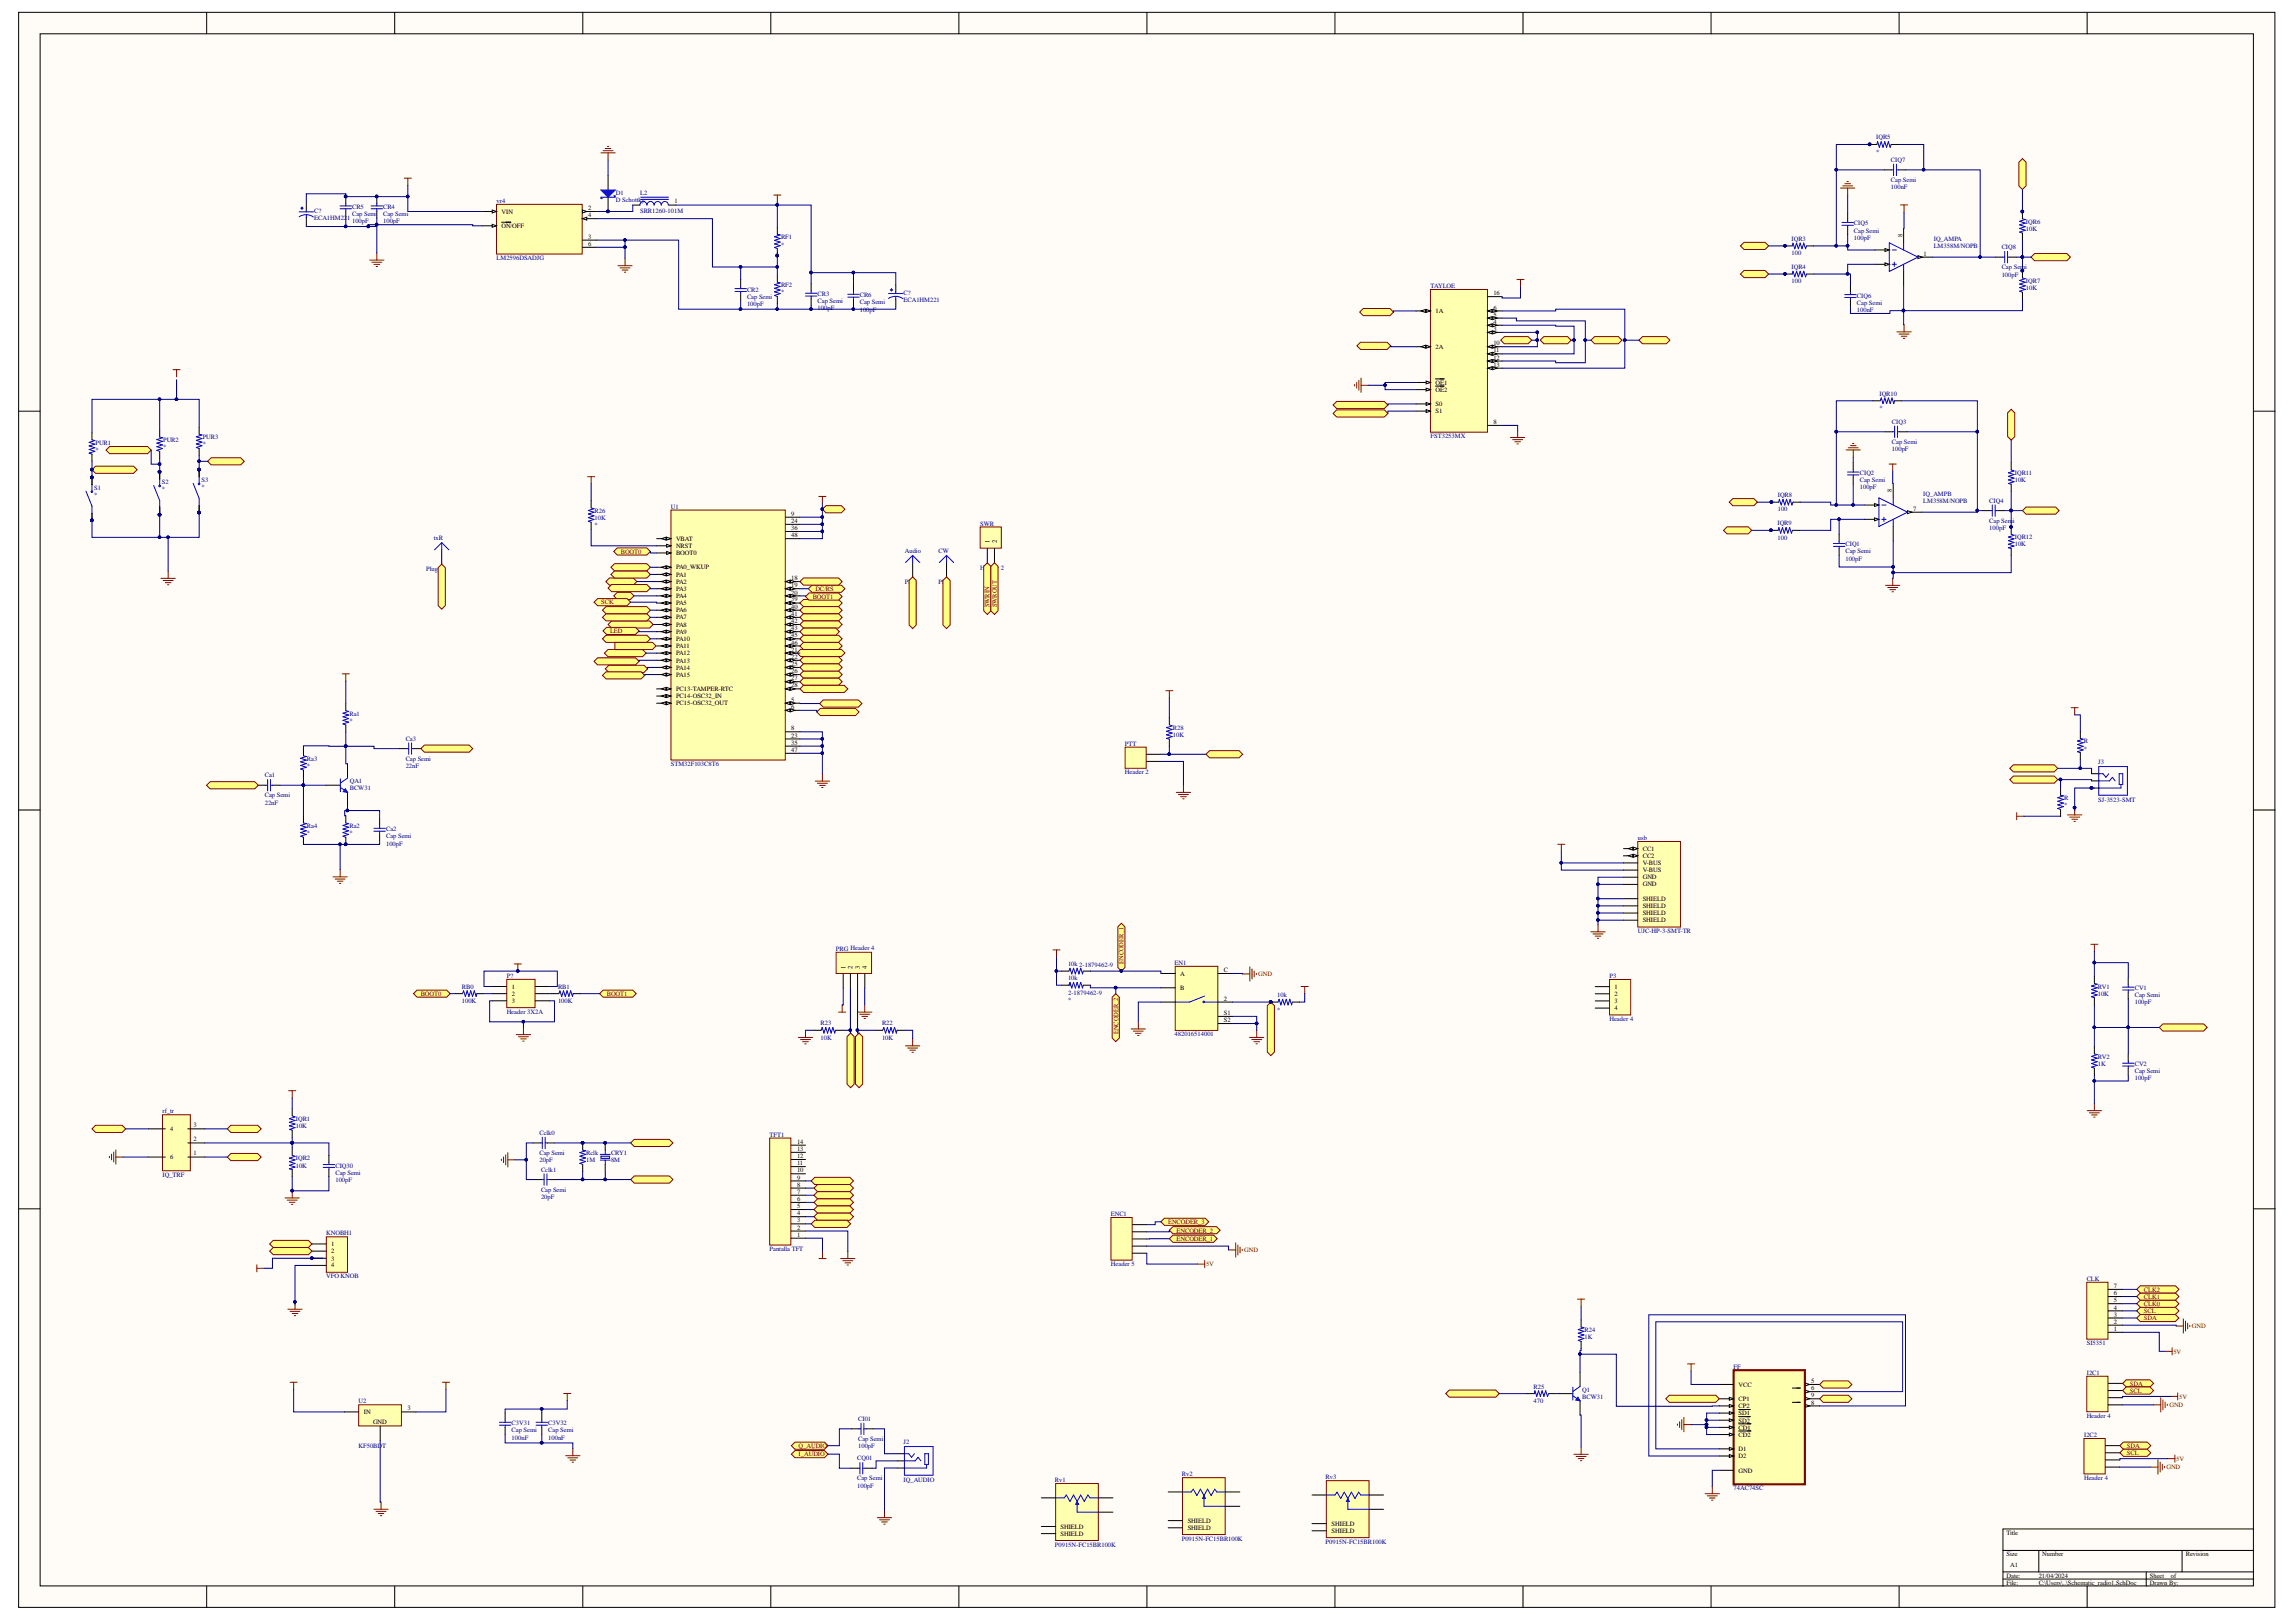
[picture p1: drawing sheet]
<svg xmlns="http://www.w3.org/2000/svg" width="297mm" height="210mm" viewBox="0 0 297 210" stroke-linecap="round" stroke-linejoin="round" font-family="sans-serif">
<defs><g id="words">
<g font-size=".8" fill="#000080">
<text x="242.7" y="19.9">*</text>
<text x="242.7" y="18.1">IQR5</text>
<text x="244.6" y="21">CIQ7</text>
<text x="244.6" y="23.5">Cap Semi</text>
<text x="40.6" y="27.6">C?</text>
<text x="40.6" y="28.5">ECA1HM221</text>
<text x="45.6" y="28.9">100pF</text>
<text x="45.6" y="27">CR5</text>
<text x="45.6" y="27.9">Cap Semi</text>
<text x="49.6" y="28.9">100pF</text>
<text x="49.6" y="27">CR4</text>
<text x="49.6" y="27.9">Cap Semi</text>
<text x="64.2" y="26.2">vr4</text>
<text x="79.7" y="25.2">D1</text>
<text x="79.7" y="26.2">D Schottky</text>
<text x="82.8" y="25.2">L2</text>
<text x="82.8" y="27.6">SRR1260-101M</text>
<text x="239.9" y="29.2">CIQ5</text>
<text x="244.6" y="24.5">100nF</text>
<text x="262.1" y="29.9">10K</text>
<text x="262.1" y="29">IQR6</text>
<text x="64.2" y="33.7">LM2596DSADJG</text>
<text x="101" y="31.9">*</text>
<text x="101" y="31">RF1</text>
<text x="231.8" y="34.8">IQR4</text>
<text x="231.8" y="33">100</text>
<text x="231.8" y="31.2">IQR3</text>
<text x="239.9" y="31">100pF</text>
<text x="239.9" y="30.1">Cap Semi</text>
<text x="250.2" y="31.1">IQ_AMPA</text>
<text x="250.2" y="32.1">LM358M/NOPB</text>
<text x="259" y="35.8">100pF</text>
<text x="259" y="32.2">CIQ8</text>
<text x="259" y="34.9">Cap Semi</text>
<text x="96.6" y="39.6">100pF</text>
<text x="96.6" y="37.7">CR2</text>
<text x="96.6" y="38.7">Cap Semi</text>
<text x="101" y="38.1">*</text>
<text x="101" y="37.1">RF2</text>
<text x="105.8" y="40.1">100pF</text>
<text x="105.8" y="38.3">CR3</text>
<text x="105.8" y="39.3">Cap Semi</text>
<text x="111.2" y="40.3">100pF</text>
<text x="111.2" y="38.5">CR6</text>
<text x="111.2" y="39.4">Cap Semi</text>
<text x="116.9" y="38.1">C?</text>
<text x="116.9" y="39.1">ECA1HM221</text>
<text x="185.1" y="37.3">TAYLOE</text>
<text x="231.8" y="36.7">100</text>
<text x="240.2" y="40.4">100nF</text>
<text x="240.2" y="38.5">CIQ6</text>
<text x="240.2" y="39.4">Cap Semi</text>
<text x="262.1" y="37.5">10K</text>
<text x="262.1" y="36.6">IQR7</text>
<text x="243.1" y="53.1">*</text>
<text x="243.1" y="51.2">IQR10</text>
<text x="12.3" y="58.5">*</text>
<text x="12.3" y="57.6">PUR1</text>
<text x="21.1" y="58.1">*</text>
<text x="21.1" y="57.2">PUR2</text>
<text x="26.2" y="57.8">*</text>
<text x="26.2" y="56.8">PUR3</text>
<text x="185.1" y="56.7">FST3253MX</text>
<text x="244.8" y="58.4">100pF</text>
<text x="244.8" y="54.9">CIQ3</text>
<text x="244.8" y="57.5">Cap Semi</text>
<text x="12.2" y="64.3">*</text>
<text x="12.2" y="63.4">S1</text>
<text x="20.9" y="63.6">*</text>
<text x="20.9" y="62.7">S2</text>
<text x="26.1" y="63.3">*</text>
<text x="26.1" y="62.4">S3</text>
<text x="86.8" y="65.8">U1</text>
<text x="230" y="64.4">IQR8</text>
<text x="240.6" y="63.3">100pF</text>
<text x="240.6" y="61.4">CIQ2</text>
<text x="240.6" y="62.4">Cap Semi</text>
<text x="248.8" y="64.1">IQ_AMPB</text>
<text x="248.8" y="65.1">LM358M/NOPB</text>
<text x="257.4" y="65.1">CIQ4</text>
<text x="260.7" y="62.4">10K</text>
<text x="260.7" y="61.4">IQR11</text>
<text x="56.1" y="69.9">txR</text>
<text x="76.9" y="68.2">*</text>
<text x="76.9" y="66.4">R26</text>
<text x="76.9" y="67.3">10K</text>
<text x="117.1" y="71.6">Audio</text>
<text x="121.4" y="71.6">CW</text>
<text x="126.8" y="68">SWR</text>
<text x="230" y="69.9">100</text>
<text x="230" y="68">IQR9</text>
<text x="230" y="66.2">100</text>
<text x="238.8" y="70.7">CIQ1</text>
<text x="238.8" y="71.6">Cap Semi</text>
<text x="257.4" y="68.6">100pF</text>
<text x="257.4" y="67.7">Cap Sem</text>
<text x="260.4" y="67.7">i</text>
<text x="260.7" y="70.7">10K</text>
<text x="260.7" y="69.8">IQR12</text>
<text x="55.2" y="73.9">Plug</text>
<text x="117.1" y="75.6">Pl</text>
<text x="117.7" y="75.6">ug</text>
<text x="121.4" y="75.6">Pl</text>
<text x="122.1" y="75.6">ug</text>
<text x="126.8" y="73.7">H</text>
<text x="127.4" y="73.7">eader</text>
<text x="129.5" y="73.7">2</text>
<text x="238.8" y="72.6">100pF</text>
<text x="45.2" y="93.6">*</text>
<text x="45.2" y="92.6">Ra1</text>
<text x="52.5" y="95.9">Ca3</text>
<text x="151.8" y="95.4">10K</text>
<text x="151.8" y="94.4">R28</text>
<text x="34.3" y="100.6">Ca1</text>
<text x="39.7" y="99.4">*</text>
<text x="39.7" y="98.5">Ra3</text>
<text x="45.3" y="101.3">QA1</text>
<text x="52.5" y="99.4">22nF</text>
<text x="52.5" y="98.5">Cap Semi</text>
<text x="86.8" y="99.1">STM32F103C8T6</text>
<text x="145.5" y="96.5">PTT</text>
<text x="145.5" y="100.2">Header 2</text>
<text x="269.6" y="97.1">*</text>
<text x="269.6" y="96.2">R</text>
<text x="271.4" y="98.9">J3</text>
<text x="34.3" y="104.1">22nF</text>
<text x="34.3" y="103.2">Cap Semi</text>
<text x="39.7" y="107.2">Ra4</text>
<text x="45.2" y="107.2">Ra2</text>
<text x="45.3" y="102.3">BCW31</text>
<text x="49.9" y="107.6">Ca2</text>
<text x="267" y="104.5">*</text>
<text x="267" y="103.6">R</text>
<text x="271.4" y="103.7">SJ-3523-SMT</text>
<text x="39.7" y="108.1">*</text>
<text x="45.2" y="108.1">*</text>
<text x="49.9" y="109.4">100pF</text>
<text x="49.9" y="108.5">Cap Semi</text>
<text x="211.9" y="108.7">usb</text>
<text x="108.1" y="123">PRG Header 4</text>
<text x="138.2" y="125">10k 2-1879462-9</text>
<text x="152" y="124.9">EN1</text>
<text x="211.9" y="120.8">UJC-HP-3-SMT-TR</text>
<text x="59.8" y="129.8">100K</text>
<text x="59.8" y="127.9">RB0</text>
<text x="65.6" y="126.5">P?</text>
<text x="65.6" y="131.2">Header 3X2A</text>
<text x="72.2" y="129.8">100K</text>
<text x="72.2" y="127.9">RB1</text>
<text x="138.2" y="127.8">*</text>
<text x="138.2" y="129.6">*</text>
<text x="138.2" y="126.8">10k</text>
<text x="138.2" y="128.7">2-1879462-9</text>
<text x="165.2" y="130.9">*</text>
<text x="165.2" y="129">10k</text>
<text x="208.2" y="126.6">P3</text>
<text x="271.4" y="128.8">10K</text>
<text x="271.4" y="127.9">RV1</text>
<text x="276.2" y="130">100pF</text>
<text x="276.2" y="128.1">CV1</text>
<text x="276.2" y="129">Cap Semi</text>
<text x="106.2" y="134.5">10K</text>
<text x="106.2" y="132.7">R23</text>
<text x="114.1" y="134.5">10K</text>
<text x="114.1" y="132.7">R22</text>
<text x="152" y="134.1">482016514001</text>
<text x="208.2" y="132.1">Header 4</text>
<text x="271.4" y="138">1K</text>
<text x="271.4" y="137">RV2</text>
<text x="276.2" y="138">CV2</text>
<text x="276.2" y="139.8">100pF</text>
<text x="276.2" y="138.9">Cap Semi</text>
<text x="21" y="144.1">rf_tr</text>
<text x="38.3" y="146">10K</text>
<text x="38.3" y="145.1">IQR1</text>
<text x="69.8" y="146.9">Cclk0</text>
<text x="69.8" y="149.5">Cap Semi</text>
<text x="75.8" y="149.5">Rclk</text>
<text x="79" y="149.5">CRY1</text>
<text x="99.6" y="147.1">TFT1</text>
<text x="21" y="152.3">IQ_TRF</text>
<text x="38.3" y="151.1">10K</text>
<text x="38.3" y="150.2">IQR2</text>
<text x="43.4" y="153">100pF</text>
<text x="43.4" y="151.1">CIQ30</text>
<text x="43.4" y="152">Cap Semi</text>
<text x="69.8" y="150.4">20pF</text>
<text x="70" y="155.2">20pF</text>
<text x="70" y="151.6">Cclk1</text>
<text x="70" y="154.2">Cap Semi</text>
<text x="75.8" y="150.4">1M</text>
<text x="79" y="150.4">8M</text>
<text x="42.2" y="159.9">KNOBH1</text>
<text x="99.6" y="161.9">Pantalla TFT</text>
<text x="143.7" y="157.4">ENC1</text>
<text x="42.2" y="165.4">VFO KNOB</text>
<text x="143.7" y="163.9">Header 5</text>
<text x="270" y="165.8">CLK</text>
<text x="205" y="173.3">1K</text>
<text x="205" y="172.4">R24</text>
<text x="198.4" y="179.7">R25</text>
<text x="224.3" y="177.1">FF</text>
<text x="270" y="174.1">SI5351</text>
<text x="270" y="177.9">I2C1</text>
<text x="46.4" y="181.6">U2</text>
<text x="66.2" y="184.4">C3V31</text>
<text x="66.2" y="185.4">Cap Semi</text>
<text x="70.9" y="184.4">C3V32</text>
<text x="70.9" y="185.4">Cap Semi</text>
<text x="111" y="183.9">CI01</text>
<text x="198.4" y="181.6">470</text>
<text x="204.7" y="180.1">Q1</text>
<text x="204.7" y="181">BCW31</text>
<text x="269.6" y="186">I2C2</text>
<text x="270" y="183.5">Header 4</text>
<text x="46.4" y="187.3">KF50BDT</text>
<text x="66.2" y="186.3">100nF</text>
<text x="70.9" y="186.3">100nF</text>
<text x="110.9" y="189">CQ01</text>
<text x="110.9" y="191.6">Cap Semi</text>
<text x="111" y="187.4">100pF</text>
<text x="111" y="186.5">Cap Semi</text>
<text x="116.9" y="186.9">J2</text>
<text x="116.9" y="191.7">IQ_AUDIO</text>
<text x="136.5" y="191.8">Rv1</text>
<text x="152.9" y="191">Rv2</text>
<text x="171.5" y="191.4">Rv3</text>
<text x="269.6" y="191.5">Header 4</text>
<text x="110.9" y="192.5">100pF</text>
<text x="224.3" y="192.9">74AC74SC</text>
<text x="136.5" y="200.1">P0915N-FC15BR100K</text>
<text x="152.9" y="199.4">P0915N-FC15BR100K</text>
<text x="171.5" y="199.8">P0915N-FC15BR100K</text>
</g>
<g font-size=".8">
<text x="64.9" y="27.6">VIN</text>
<text x="64.9" y="29.5">ON/OFF</text>
<text x="76.1" y="27.2">2</text>
<text x="76.1" y="28.1">4</text>
<text x="87.3" y="26.3">1</text>
<text x="76.1" y="30.9">3</text>
<text x="76.1" y="31.8">6</text>
<text x="246.1" y="30.7" transform="rotate(-90 246.1 30.7)">8</text>
<text x="248.9" y="33.1">1</text>
<text x="185.7" y="40.5">1A</text>
<text x="193.2" y="38.2">16</text>
<text x="193.2" y="40.1">6</text>
<text x="193.2" y="41">5</text>
<text x="193.2" y="41.9">4</text>
<text x="185.7" y="45.1">2A</text>
<text x="193.2" y="42.9">3</text>
<text x="193.2" y="44.7">10</text>
<text x="193.2" y="45.6">11</text>
<text x="193.2" y="46.5">12</text>
<text x="193.2" y="47.5">13</text>
<text x="185.7" y="49.8">OE1</text>
<text x="185.7" y="50.7">OE2</text>
<text x="185.7" y="52.6">S0</text>
<text x="185.7" y="53.5">S1</text>
<text x="193.2" y="54.9">8</text>
<text x="244.8" y="63.7" transform="rotate(-90 244.8 63.7)">8</text>
<text x="87.5" y="70">VBAT</text>
<text x="87.5" y="70.9">NRST</text>
<text x="87.5" y="71.8">BOOT0</text>
<text x="102.4" y="66.8">9</text>
<text x="102.4" y="67.7">24</text>
<text x="102.4" y="68.6">36</text>
<text x="102.4" y="69.5">48</text>
<text x="128" y="70.3" transform="rotate(-90 128 70.3)">1</text>
<text x="129" y="70.3" transform="rotate(-90 129 70.3)">2</text>
<text x="247.5" y="66.1">7</text>
<text x="87.5" y="73.7">PA0_WKUP</text>
<text x="87.5" y="74.6">PA1</text>
<text x="87.5" y="75.6">PA2</text>
<text x="87.5" y="76.5">PA3</text>
<text x="87.5" y="77.4">PA4</text>
<text x="102.4" y="75.1">18</text>
<text x="102.4" y="76">19</text>
<text x="102.4" y="76.9">20</text>
<text x="102.4" y="77.8">39</text>
<text x="87.5" y="78.3">PA5</text>
<text x="87.5" y="79.2">PA6</text>
<text x="87.5" y="80.2">PA7</text>
<text x="87.5" y="81.1">PA8</text>
<text x="87.5" y="82">PA9</text>
<text x="87.5" y="82.9">PA10</text>
<text x="87.5" y="83.9">PA11</text>
<text x="102.4" y="78.8">40</text>
<text x="102.4" y="79.7">41</text>
<text x="102.4" y="80.6">42</text>
<text x="102.4" y="81.6">43</text>
<text x="102.4" y="82.5">45</text>
<text x="102.4" y="83.4">46</text>
<text x="87.5" y="84.8">PA12</text>
<text x="87.5" y="85.7">PA13</text>
<text x="87.5" y="86.7">PA14</text>
<text x="87.5" y="87.6">PA15</text>
<text x="87.5" y="89.4">PC13-TAMPER-RTC</text>
<text x="102.4" y="84.3">21</text>
<text x="102.4" y="85.3">22</text>
<text x="102.4" y="86.2">25</text>
<text x="102.4" y="87.1">26</text>
<text x="102.4" y="88.1">27</text>
<text x="102.4" y="88.9">28</text>
<text x="87.5" y="90.3">PC14-OSC32_IN</text>
<text x="87.5" y="91.3">PC15-OSC32_OUT</text>
<text x="102.4" y="90.8">5</text>
<text x="102.4" y="91.7">6</text>
<text x="102.4" y="94.5">8</text>
<text x="102.4" y="95.5">23</text>
<text x="102.4" y="96.4">35</text>
<text x="102.4" y="97.3">47</text>
<text x="212.5" y="110.1">CC1</text>
<text x="212.5" y="111">CC2</text>
<text x="212.5" y="112">V-BUS</text>
<text x="212.5" y="112.9">V-BUS</text>
<text x="212.5" y="113.8">GND</text>
<text x="212.5" y="114.7">GND</text>
<text x="212.5" y="116.6">SHIELD</text>
<text x="212.5" y="117.5">SHIELD</text>
<text x="212.5" y="118.4">SHIELD</text>
<text x="212.5" y="119.4">SHIELD</text>
<text x="109.4" y="125.4" transform="rotate(-90 109.4 125.4)">1</text>
<text x="110.3" y="125.4" transform="rotate(-90 110.3 125.4)">2</text>
<text x="111.2" y="125.4" transform="rotate(-90 111.2 125.4)">3</text>
<text x="112.2" y="125.4" transform="rotate(-90 112.2 125.4)">4</text>
<text x="158.3" y="125.8">C</text>
<text x="66.2" y="127.9">1</text>
<text x="66.2" y="128.9">2</text>
<text x="66.2" y="129.8">3</text>
<text x="152.7" y="126.3">A</text>
<text x="152.7" y="128.1">B</text>
<text x="158.3" y="129.5">2</text>
<text x="158.3" y="131.4">S1</text>
<text x="208.9" y="127.9">1</text>
<text x="208.9" y="128.9">2</text>
<text x="208.9" y="129.8">3</text>
<text x="208.9" y="130.7">4</text>
<text x="158.3" y="132.3">S2</text>
<text x="22" y="146.4">4</text>
<text x="22" y="150">6</text>
<text x="25" y="149.5">1</text>
<text x="25" y="147.7">2</text>
<text x="25" y="145.9">3</text>
<text x="103.1" y="149.9">12</text>
<text x="103.1" y="148.9">13</text>
<text x="103.1" y="148">14</text>
<text x="103.1" y="155.4">6</text>
<text x="103.1" y="154.5">7</text>
<text x="103.1" y="153.6">8</text>
<text x="103.1" y="152.7">9</text>
<text x="103.1" y="151.7">10</text>
<text x="103.1" y="150.8">11</text>
<text x="42.8" y="161.3">1</text>
<text x="103.1" y="160.1">1</text>
<text x="103.1" y="159.1">2</text>
<text x="103.1" y="158.2">3</text>
<text x="103.1" y="157.3">4</text>
<text x="103.1" y="156.3">5</text>
<text x="42.8" y="162.2">2</text>
<text x="42.8" y="163.1">3</text>
<text x="42.8" y="164">4</text>
<text x="273.5" y="167.6">6</text>
<text x="273.5" y="166.7">7</text>
<text x="273.5" y="172.2">1</text>
<text x="273.5" y="171.3">2</text>
<text x="273.5" y="170.4">3</text>
<text x="273.5" y="169.5">4</text>
<text x="273.5" y="168.5">5</text>
<text x="224.9" y="179.4">VCC</text>
<text x="234.3" y="179">5</text>
<text x="234.3" y="179.9">6</text>
<text x="47.1" y="183">IN</text>
<text x="48.3" y="184.2">GND</text>
<text x="52.7" y="182.5">3</text>
<text x="224.9" y="181.3">CP1</text>
<text x="224.9" y="182.2">CP2</text>
<text x="224.9" y="183.2">SD1</text>
<text x="224.9" y="184.1">SD2</text>
<text x="224.9" y="185">CD1</text>
<text x="224.9" y="185.9">CD2</text>
<text x="234.3" y="180.8">9</text>
<text x="234.3" y="181.8">8</text>
<text x="224.9" y="187.8">D1</text>
<text x="224.9" y="188.7">D2</text>
<text x="224.9" y="190.6">GND</text>
<text x="137.2" y="197.8">SHIELD</text>
<text x="153.7" y="197.1">SHIELD</text>
<text x="153.7" y="198">SHIELD</text>
<text x="172.3" y="197.4">SHIELD</text>
<text x="137.2" y="198.8">SHIELD</text>
<text x="172.3" y="198.4">SHIELD</text>
<text x="259.6" y="198.6">Title</text>
<text x="259.6" y="201.4">Size</text>
<text x="260.1" y="202.8">A1</text>
<text x="264.2" y="201.4">Number</text>
<text x="282.8" y="201.4">Revision</text>
<text x="259.6" y="204.2">Date:</text>
<text x="259.6" y="205.1">File:</text>
<text x="263.7" y="204.2">21/04/2024</text>
<text x="263.7" y="205.1">C:\Users\..\Schematic_radio1.SchDoc</text>
<text x="278.1" y="204.2">Sheet</text>
<text x="278.1" y="205.1">Drawn By:</text>
<text x="280.8" y="204.2">of</text>
</g>
<g font-size=".8" fill="#800000">
<text x="80.3" y="71.7">BOOT0</text>
<text x="105.1" y="77.5">BOOT1</text>
<text x="105.5" y="76.5">DC/RS</text>
<text x="77.8" y="78.2">SCK</text>
<text x="78.9" y="81.9">LED</text>
<text x="128" y="78.6" transform="rotate(-90 128 78.6)">SWRIN</text>
<text x="129" y="78.6" transform="rotate(-90 129 78.6)">SWROUT</text>
<text x="145.4" y="124.7" transform="rotate(-90 145.4 124.7)">ENCODER_1</text>
<text x="54.4" y="128.9">BOOT0</text>
<text x="78.5" y="128.9">BOOT1</text>
<text x="162.8" y="126.3">GND</text>
<text x="144.6" y="133.9" transform="rotate(-90 144.6 133.9)">ENCODER_2</text>
<text x="151.1" y="158.4">ENCODER_3</text>
<text x="152.2" y="160.6">ENCODER_1</text>
<text x="152.2" y="159.5">ENCODER_2</text>
<text x="156" y="163.9">5V</text>
<text x="161" y="162">GND</text>
<text x="277.4" y="167.2">CLK2</text>
<text x="277.4" y="170.8">SDA</text>
<text x="277.4" y="169.9">SCL</text>
<text x="277.4" y="169">CLK0</text>
<text x="277.4" y="168.1">CLK1</text>
<text x="283.6" y="171.9">GND</text>
<text x="275.5" y="179.3">SDA</text>
<text x="281.2" y="175.2">5V</text>
<text x="275.5" y="180.2">SCL</text>
<text x="280.7" y="182.1">GND</text>
<text x="281.9" y="181">5V</text>
<text x="103.3" y="187.4">Q_AUDIO</text>
<text x="103.3" y="188.4">I_AUDIO</text>
<text x="275.2" y="187.3">SDA</text>
<text x="275.2" y="188.3">SCL</text>
<text x="280.3" y="190.1">GND</text>
<text x="281.6" y="189">5V</text>
</g>
</g></defs>
<g fill="#fffcf8" stroke="#000" stroke-width=".13">
<path d="M2.4 1.6h291.9v206.4h-291.9z"/>
<path d="M5.2 4.4h286.3v200.8h-286.3z"/>
</g>
<g fill="none" stroke="#000" stroke-width=".13">
<path d="M26.7 1.6v2.8M51.1 1.6v2.8M75.4 1.6v2.8M99.7 1.6v2.8M124.1 1.6v2.8M148.4 1.6v2.8M172.7 1.6v2.8M197 1.6v2.8M221.4 1.6v2.8M245.7 1.6v2.8M270 1.6v2.8M2.4 53.2h2.8"/>
<path d="M291.6 53.2h2.7M2.4 104.8h2.8M291.6 104.8h2.7M2.4 156.4h2.8M291.6 156.4h2.7M291.6 197.9h-32.5v7.4M26.7 205.3v2.7M51.1 205.3v2.7M75.4 205.3v2.7M99.7 205.3v2.7M124.1 205.3v2.7M148.4 205.3v2.7"/>
<path d="M172.7 205.3v2.7M197 205.3v2.7M221.4 205.3v2.7M245.7 205.3v2.7M259.1 200.6h32.5M259.1 203.4h32.5M259.1 204.3h32.5M263.8 200.6v2.8M270 205.3v2.7M277.7 203.4v1.9M282.3 200.6v2.8"/>
</g>
<path d="M270 165.9h2.7v7.4h-2.7z" fill="#ffffb0" stroke="#800000" stroke-width=".13"/>
<path d="M272.8 172.4h1.8M272.8 171.5h1.8M272.8 170.6h1.8M272.8 169.6h1.8M272.8 168.7h1.8M272.8 167.8h1.8M272.8 166.9h1.8" fill="none" stroke="#000" stroke-width=".13"/>
<path d="M280.1 174.9h.9M281 174.4v.9M281.5 171.6h1M282.5 170.7v1.8M282.7 171v1.2M283 171.2v.8M283.3 171.5v.2" fill="none" stroke="#800000" stroke-width=".13"/>
<g fill="#ffff80" stroke="#800000" stroke-width=".13">
<path d="M276.4 170.6l.5-.5h4.5l.5 .5-.5 .4h-4.5z" fill-rule="evenodd"/>
<path d="M276.4 169.6l.5-.4h4.5l.5 .4-.5 .5h-4.5z" fill-rule="evenodd"/>
<path d="M276.4 168.7l.5-.5h4.5l.5 .5-.5 .5h-4.5z" fill-rule="evenodd"/>
<path d="M276.4 167.8l.5-.5h4.5l.5 .5-.5 .4h-4.5z" fill-rule="evenodd"/>
<path d="M276.4 166.9l.5-.5h4.5l.5 .5-.5 .4h-4.5z" fill-rule="evenodd"/>
</g>
<path d="M99.6 147.3h2.7v13.8h-2.7z" fill="#ffffb0" stroke="#800000" stroke-width=".13"/>
<g fill="none" stroke="#000" stroke-width=".13">
<path d="M102.4 159.3h1.8M102.4 158.4h1.8M102.4 157.5h1.8M102.4 156.5h1.8M102.4 155.6h1.8M102.4 154.7h1.8M102.4 153.8h1.8M102.4 152.8h1.8M102.4 151.9h1.8M102.4 151h1.8M102.4 150h1.8M102.4 149.1h1.8"/>
<path d="M102.4 148.2h1.8M102.4 160.2h1.8"/>
</g>
<path d="M105.9 162.9h1M106.4 161.9v1M108.8 162.9h1.8M109 163.1h1.3M109.3 163.4h.8M109.6 163.7h.2M109.7 161.9v1" fill="none" stroke="#800000" stroke-width=".13"/>
<g fill="#ffff80" stroke="#800000" stroke-width=".13">
<path d="M104.9 152.8l.5-.4h4.6l.4 .4-.4 .5h-4.6z" fill-rule="evenodd"/>
<path d="M105.3 153.8l.5-.5h4.2l.4 .5-.4 .4h-4.2z" fill-rule="evenodd"/>
<path d="M105.3 154.7l.5-.5h4.2l.4 .5-.4 .4h-4.2z" fill-rule="evenodd"/>
<path d="M105.3 155.6l.5-.5h4.2l.4 .5-.4 .5h-4.2z" fill-rule="evenodd"/>
<path d="M105.3 156.5l.5-.4h4.2l.4 .4-.4 .5h-4.2z" fill-rule="evenodd"/>
<path d="M105.3 157.5l.5-.5h4.2l.4 .5-.4 .4h-4.2z" fill-rule="evenodd"/>
<path d="M104.9 158.4l.5-.5h4.2l.4 .5-.4 .4h-4.2z" fill-rule="evenodd"/>
</g>
<path d="M275.3 126.5v1M275.3 128.4v.9M275.3 136.4v.9M275.3 138.2v1" fill="none" stroke="#000" stroke-width=".13"/>
<path d="M274.6 127.7h1.5M274.6 128.1h1.5M274.6 137.6h1.5M274.6 138h1.5M275.3 127.5v.2M275.3 128.1v.3M275.3 137.3v.3M275.3 138v.2" fill="none" stroke="#00f" stroke-width=".13"/>
<path d="M270.5 122.2h.9M271 122.2v.9M270 143.7h1.9M270.3 144h1.3M270.6 144.3h.7M270.9 144.6h.1M271 142.8v.9" fill="none" stroke="#800000" stroke-width=".13"/>
<path d="M279.4 133l.4-.5h5.3l.5 .5-.5 .4h-5.3z" fill-rule="evenodd" fill="#ffff80" stroke="#800000" stroke-width=".13"/>
<path d="M204.4 177.6v1.8M201.6 180.3h1.9M204.4 181.3v1.8" fill="none" stroke="#000" stroke-width=".13"/>
<path d="M203.5 179.5v1.7M204.4 179.4l-.9 .7M203.5 180.6l.9 .7" fill="none" stroke="#00f" stroke-width=".13"/>
<path d="M204.1 180.8l.3 .5-.5-.1z" fill="#00f"/>
<path d="M204.1 180.8l.3 .5-.5-.1z" fill="none" stroke="#00f" stroke-width=".13"/>
<path d="M204.1 168.1h.9M204.6 168.1v.9M203.6 188.2h1.9M203.9 188.5h1.3M204.2 188.8h.7M204.5 189h.1M204.6 187.3v.9" fill="none" stroke="#800000" stroke-width=".13"/>
<path d="M187 180.3l.5-.4h6l.5 .4-.5 .5h-6z" fill-rule="evenodd" fill="#ffff80" stroke="#800000" stroke-width=".13"/>
<path d="M185.1 37.5h7.3v18.4h-7.3z" fill="#ffffb0" stroke="#800000" stroke-width=".13"/>
<path d="M183.2 40.2h1.9" fill="none" stroke="#000" stroke-width=".13"/>
<path d="M184.5 40.1l.6 .1-.6 .2z" fill="#fffcf8"/>
<path d="M184.5 40.1l.6 .1-.6 .2z" fill="none" stroke="#000" stroke-width=".13"/>
<path d="M183.9 40.2l.5-.1v.3z" fill="#fffcf8"/>
<path d="M183.2 44.9h1.9M183.9 40.2l.5-.1v.3z" fill="none" stroke="#000" stroke-width=".13"/>
<path d="M184.5 44.7l.6 .2-.6 .2z" fill="#fffcf8"/>
<path d="M184.5 44.7l.6 .2-.6 .2z" fill="none" stroke="#000" stroke-width=".13"/>
<path d="M183.9 44.9l.5-.2v.4z" fill="#fffcf8"/>
<path d="M183.2 49.5h1.9M183.9 44.9l.5-.2v.4z" fill="none" stroke="#000" stroke-width=".13"/>
<path d="M184.5 49.3l.6 .2-.6 .2z" fill="#fffcf8"/>
<path d="M183.2 50.4h1.9M184.5 49.3l.6 .2-.6 .2zM185.7 49h1.1" fill="none" stroke="#000" stroke-width=".13"/>
<path d="M184.5 50.2l.6 .2-.6 .2z" fill="#fffcf8"/>
<path d="M183.2 52.3h1.9M184.5 50.2l.6 .2-.6 .2zM185.7 50h1.1" fill="none" stroke="#000" stroke-width=".13"/>
<path d="M184.5 52.1l.6 .2-.6 .2z" fill="#fffcf8"/>
<path d="M183.2 53.2h1.9M184.5 52.1l.6 .2-.6 .2z" fill="none" stroke="#000" stroke-width=".13"/>
<path d="M184.5 53l.6 .2-.6 .2z" fill="#fffcf8"/>
<path d="M192.5 38.4h1.8M184.5 53l.6 .2-.6 .2zM192.5 40.2h1.8" fill="none" stroke="#000" stroke-width=".13"/>
<path d="M192.5 40.2l.5-.1v.3z" fill="#fffcf8"/>
<path d="M192.5 40.2l.5-.1v.3z" fill="none" stroke="#000" stroke-width=".13"/>
<path d="M193.1 40.1l.6 .1-.6 .2z" fill="#fffcf8"/>
<path d="M192.5 41.2h1.8M193.1 40.1l.6 .1-.6 .2z" fill="none" stroke="#000" stroke-width=".13"/>
<path d="M192.5 41.2l.5-.2v.4z" fill="#fffcf8"/>
<path d="M192.5 41.2l.5-.2v.4z" fill="none" stroke="#000" stroke-width=".13"/>
<path d="M193.1 41l.6 .2-.6 .2z" fill="#fffcf8"/>
<path d="M192.5 42.1h1.8M193.1 41l.6 .2-.6 .2z" fill="none" stroke="#000" stroke-width=".13"/>
<path d="M192.5 42.1l.5-.2v.4z" fill="#fffcf8"/>
<path d="M192.5 42.1l.5-.2v.4z" fill="none" stroke="#000" stroke-width=".13"/>
<path d="M193.1 41.9l.6 .2-.6 .2z" fill="#fffcf8"/>
<path d="M192.5 43h1.8M193.1 41.9l.6 .2-.6 .2z" fill="none" stroke="#000" stroke-width=".13"/>
<path d="M192.5 43l.5-.2v.4z" fill="#fffcf8"/>
<path d="M192.5 43l.5-.2v.4z" fill="none" stroke="#000" stroke-width=".13"/>
<path d="M193.1 42.8l.6 .2-.6 .2z" fill="#fffcf8"/>
<path d="M192.5 44.9h1.8M193.1 42.8l.6 .2-.6 .2z" fill="none" stroke="#000" stroke-width=".13"/>
<path d="M192.5 44.9l.5-.2v.4z" fill="#fffcf8"/>
<path d="M192.5 44.9l.5-.2v.4z" fill="none" stroke="#000" stroke-width=".13"/>
<path d="M193.1 44.7l.6 .2-.6 .2z" fill="#fffcf8"/>
<path d="M192.5 45.8h1.8M193.1 44.7l.6 .2-.6 .2z" fill="none" stroke="#000" stroke-width=".13"/>
<path d="M192.5 45.8l.5-.2v.4z" fill="#fffcf8"/>
<path d="M192.5 45.8l.5-.2v.4z" fill="none" stroke="#000" stroke-width=".13"/>
<path d="M193.1 45.6l.6 .2-.6 .2z" fill="#fffcf8"/>
<path d="M192.5 46.7h1.8M193.1 45.6l.6 .2-.6 .2z" fill="none" stroke="#000" stroke-width=".13"/>
<path d="M192.5 46.7l.5-.2v.4z" fill="#fffcf8"/>
<path d="M192.5 46.7l.5-.2v.4z" fill="none" stroke="#000" stroke-width=".13"/>
<path d="M193.1 46.5l.6 .2-.6 .2z" fill="#fffcf8"/>
<path d="M192.5 47.6h1.8M193.1 46.5l.6 .2-.6 .2z" fill="none" stroke="#000" stroke-width=".13"/>
<path d="M192.5 47.6l.5-.1v.3z" fill="#fffcf8"/>
<path d="M192.5 47.6l.5-.1v.3z" fill="none" stroke="#000" stroke-width=".13"/>
<path d="M193.1 47.5l.6 .1-.6 .2z" fill="#fffcf8"/>
<path d="M192.5 55.1h1.8M193.1 47.5l.6 .1-.6 .2z" fill="none" stroke="#000" stroke-width=".13"/>
<path d="M196.2 36.2h1M196.7 36.2v.9M195.4 56.6h1.9M195.7 56.9h1.3M196 57.2h.7M196.2 57.4h.2M196.3 55.7v.9" fill="none" stroke="#800000" stroke-width=".13"/>
<g fill="#ffff80" stroke="#800000" stroke-width=".13">
<path d="M172.5 52.4l.4-.4h6.2l.5 .4-.5 .5h-6.2z" fill-rule="evenodd"/>
<path d="M172.5 53.5l.4-.5h6.2l.5 .5-.5 .5h-6.2z" fill-rule="evenodd"/>
</g>
<path d="M175.2 49.8v.2M175.5 49.5v.7M175.8 49.2v1.3M176.1 48.9v1.9M176.1 49.9h.9" fill="none" stroke="#800000" stroke-width=".13"/>
<path d="M21 144.3h3.6v7.2h-3.6z" fill="#ffffb0" stroke="#800000" stroke-width=".13"/>
<path d="M19.2 149.7h2.2M19.2 146.1h2.2M24.3 149.7h2.2M24.3 147.9h2.2M24.3 146.1h2.2" fill="none" stroke="#000" stroke-width=".13"/>
<path d="M11.9 146.1l.5-.5h3.4l.5 .5-.5 .4h-3.4z" fill-rule="evenodd" fill="#ffff80" stroke="#800000" stroke-width=".13"/>
<path d="M14.2 149.6v.2M14.4 149.4v.7M14.7 149.1v1.3M15 148.8v1.9M15 149.7h.9M36.9 155h1.8M37.2 155.3h1.3M37.3 141.2h1M37.4 155.6h.8M37.7 155.9h.2M37.8 141.2v.9M37.8 154.1v.9" fill="none" stroke="#800000" stroke-width=".13"/>
<circle cx="37.8" cy="154.1" r=".17" fill="#000080" stroke="#000080" stroke-width=".13"/>
<path d="M42.5 149.5v.9M42.5 151.4v.9" fill="none" stroke="#000" stroke-width=".13"/>
<path d="M41.8 150.7h1.5M41.8 151.1h1.5M42.5 150.4v.3M42.5 151.1v.3" fill="none" stroke="#00f" stroke-width=".13"/>
<g fill="#ffff80" stroke="#800000" stroke-width=".13">
<path d="M29.4 146.1l.5-.5h3.4l.5 .5-.5 .4h-3.4z" fill-rule="evenodd"/>
<path d="M29.4 149.7l.5-.4h3.4l.5 .4-.5 .5h-3.4z" fill-rule="evenodd"/>
<path d="M175.5 44.8l.5-.5h3.5l.4 .5-.4 .4h-3.5z" fill-rule="evenodd"/>
<path d="M175.9 40.4l.5-.5h3.4l.5 .5-.5 .5h-3.4z" fill-rule="evenodd"/>
<path d="M212 44l.5-.4h3.1l.4 .4-.4 .5h-3.1z" fill-rule="evenodd"/>
<path d="M205.8 44l.5-.4h3.1l.4 .4-.4 .5h-3.1z" fill-rule="evenodd"/>
<path d="M199.3 44l.4-.4h3.1l.5 .4-.5 .5h-3.1z" fill-rule="evenodd"/>
<path d="M194.2 44l.4-.4h3.1l.5 .4-.5 .5h-3.1z" fill-rule="evenodd"/>
</g>
<path d="M242.6 34.2h1.8" fill="none" stroke="#000" stroke-width=".13"/>
<path d="M243.9 34l.5 .2-.5 .2z" fill="#fffcf8"/>
<path d="M242.6 32.4h1.8M243.9 34l.5 .2-.5 .2z" fill="none" stroke="#000" stroke-width=".13"/>
<path d="M243.9 32.2l.5 .2-.5 .1z" fill="#fffcf8"/>
<path d="M243.9 32.2l.5 .2-.5 .1zM248.1 33.3h1.9" fill="none" stroke="#000" stroke-width=".13"/>
<path d="M248.1 33.1l.6 .2-.6 .2z" fill="#fffcf8"/>
<path d="M246.3 29.6v1.8M246.3 35.1v1.9M248.1 33.1l.6 .2-.6 .2zM241.2 65.4h1.9" fill="none" stroke="#000" stroke-width=".13"/>
<path d="M244.4 31.4l3.7 1.9-3.7 1.8zM244.8 32.4h.5M244.8 34.2h.5M245.1 33.9v.6M246.3 31.4v1M246.3 34.2v.9" fill="none" stroke="#00f" stroke-width=".13"/>
<path d="M242.5 65.2l.6 .2-.6 .1z" fill="#fffcf8"/>
<path d="M241.2 67.2h1.9M242.5 65.2l.6 .2-.6 .1z" fill="none" stroke="#000" stroke-width=".13"/>
<path d="M242.5 67l.6 .2-.6 .2z" fill="#fffcf8"/>
<path d="M242.5 67l.6 .2-.6 .2zM246.8 66.3h1.8" fill="none" stroke="#000" stroke-width=".13"/>
<path d="M246.8 66.1l.5 .2-.5 .2z" fill="#fffcf8"/>
<g fill="none" stroke="#000" stroke-width=".13">
<path d="M239 27.6v.9M239 29.4v1M239.4 36.9v1M239.4 38.8v.9M243.8 22h.9M245.6 22h1M239.8 59.9v.9M243.9 55.9h.9M245.8 55.9h.9M237.9 69.1v1M237.9 71v.9M239.8 61.7v1"/>
<path d="M244.9 62.6v1.8M244.9 68.1v1.9M246.8 66.1l.5 .2-.5 .2z"/>
</g>
<g fill="none" stroke="#00f" stroke-width=".13">
<path d="M238.3 28.8h1.5M238.3 29.2h1.5M238.7 38.1h1.4M238.7 38.5h1.4M239 28.5v.3M239 29.2v.2M239.4 37.9v.2M239.4 38.5v.3M244.7 22h.3M245 21.2v1.5M245.3 21.2v1.5M245.3 22h.3"/>
<path d="M244.8 55.9h.3M245.1 55.1v1.5M245.5 55.1v1.5M245.5 55.9h.3M237.2 70.3h1.5M237.2 70.7h1.5M237.9 70.1v.2M237.9 70.7v.3M239 61.1h1.5M239 61.5h1.5M239.8 60.8v.3M239.8 61.5v.2"/>
<path d="M243.1 64.4l3.7 1.9-3.7 1.8zM243.4 65.4h.6M243.4 67.2h.6M243.7 66.9v.6M244.9 64.4v1M244.9 67.2v.9"/>
</g>
<g fill="none" stroke="#800000" stroke-width=".13">
<path d="M238.1 24.3h1.9M238.4 24.1h1.3M238.7 23.8h.7M238.9 23.5h.2M239 24.3v1M245.9 26.5h.9M246.3 26.5v.9M238.8 58.2h1.9M239.1 57.9h1.3M239.4 57.7h.7M239.7 57.4h.2M239.8 58.2v1"/>
<path d="M245.4 43h1.9M245.7 43.2h1.3M246 43.5h.7M246.2 43.8h.2M246.3 42v1M243.9 75.8h1.9M244.2 76h1.3M244.4 60.1h.9M244.5 76.3h.7M244.8 76.6h.2M244.9 60.1v.9M244.9 74.8v1"/>
</g>
<g fill="#ffff80" stroke="#800000" stroke-width=".13">
<path d="M261.6 66.1l.5-.5h3.8l.5 .5-.5 .4h-3.8z" fill-rule="evenodd"/>
<path d="M262.8 33.3l.4-.5h4.2l.5 .5-.5 .4h-4.2z" fill-rule="evenodd"/>
</g>
<path d="M258.1 33.3h1M260 33.3h.9M256.5 66.1h1M258.4 66.1h.9" fill="none" stroke="#000" stroke-width=".13"/>
<path d="M259.1 33.3h.3M259.4 32.5v1.5M259.7 32.5v1.5M259.7 33.3h.3M257.5 66.1h.2M257.7 65.3v1.5M258.1 65.3v1.5M258.1 66.1h.3" fill="none" stroke="#00f" stroke-width=".13"/>
<g fill="#ffff80" stroke="#800000" stroke-width=".13">
<path d="M261.2 21l.4-.5 .5 .5v3.1l-.5 .4-.4-.4z" fill-rule="evenodd"/>
<path d="M259.7 53.4l.5-.4 .5 .4v3.1l-.5 .5-.5-.5z" fill-rule="evenodd"/>
</g>
<path d="M145.6 96.7h2.7v2.7h-2.7z" fill="#ffffb0" stroke="#800000" stroke-width=".13"/>
<path d="M148.3 97.6h1.9M148.3 98.5h1.9" fill="none" stroke="#000" stroke-width=".13"/>
<path d="M150.8 89.4h.9M151.3 89.4v.9M152.2 102.5h1.8M152.5 102.8h1.3M152.7 103.1h.8M153 103.4h.2M153.1 101.6v.9" fill="none" stroke="#800000" stroke-width=".13"/>
<g fill="#ffff80" stroke="#800000" stroke-width=".13">
<path d="M156 97.6l.5-.5h3.8l.5 .5-.5 .5h-3.8z" fill-rule="evenodd"/>
<path d="M223 68.6l.4-.4h2.8l.4 .4-.4 .5h-2.8z" fill-rule="evenodd"/>
<path d="M223.7 65l.5-.5h2.7l.5 .5-.5 .4h-2.7z" fill-rule="evenodd"/>
<path d="M225.2 35.5l.4-.5h2.8l.4 .5-.4 .4h-2.8z" fill-rule="evenodd"/>
<path d="M225.2 31.8l.4-.4h2.8l.4 .4-.4 .5h-2.8z" fill-rule="evenodd"/>
</g>
<g fill="none" stroke="#00f" stroke-width=".13">
<path d="M242.8 18.7l.1-.4 .2 .8 .3-.8 .2 .8 .2-.8 .3 .8 .2-.8 .2 .8 .2-.4M231.9 35.5l.1-.4 .2 .7 .2-.7 .3 .7 .2-.7 .2 .7 .3-.7 .2 .7 .1-.3M231.9 31.8l.1-.3 .2 .7 .2-.7 .3 .7 .2-.7 .2 .7 .3-.7 .2 .7 .1-.4M261.6 36l.4 .1-.7 .2 .7 .2-.7 .3 .7 .2-.7 .2 .7 .3-.7 .2 .3 .1M261.6 28.3l.4 .1-.7 .2 .7 .3-.7 .2 .7 .2-.7 .3 .7 .2-.7 .2 .3 .2M243.2 51.9l.2-.4 .2 .7 .2-.7 .3 .7 .2-.7 .2 .7 .3-.7 .2 .7 .1-.3M230 68.6l.1-.3 .3 .7 .2-.7 .2 .7 .3-.7 .2 .7 .2-.7 .3 .7 .1-.4M230.1 65l.1-.4 .2 .8 .3-.8 .2 .8 .2-.8 .3 .8 .2-.8 .2 .8 .2-.4M260.2 60.8l.4 .1-.8 .3 .8 .2-.8 .2 .8 .3-.8 .2 .8 .2-.8 .3 .4 .1M260.2 69.1l.4 .2-.8 .2 .8 .2-.8 .3 .8 .2-.8 .2 .8 .3-.8 .2 .4 .1M151.3 93.8l.4 .1-.8 .3 .8 .2-.8 .2 .8 .3-.8 .2 .8 .2-.8 .3h.4M271 127.3l.3 .1-.7 .2 .7 .2-.7 .3 .7 .2-.7 .2 .7 .3-.7 .2 .4 .1"/>
<path d="M271 136.4l.3 .1-.7 .2 .7 .2-.7 .3 .7 .2-.7 .2 .7 .3-.7 .2 .4 .1M37.8 144.4l.4 .1-.8 .3 .8 .2-.8 .2 .8 .3-.8 .2 .8 .2-.8 .3 .4 .1M37.8 149.5l.4 .1-.8 .3 .8 .2-.8 .2 .8 .3-.8 .2 .8 .2-.8 .3 .4 .1M204.6 171.7l.3 .1-.7 .3 .7 .2-.7 .2 .7 .3-.7 .2 .7 .2-.7 .3 .4 .1M198.5 180.3l.1-.3 .2 .7 .2-.7 .3 .7 .2-.7 .2 .7 .3-.7 .2 .7 .1-.4"/>
</g>
<g fill="none" stroke="#000" stroke-width=".13">
<path d="M241.9 18.7h.9M244.7 18.7h.9M230.9 35.5h1M230.9 31.8h1M233.7 35.5h1M233.7 31.8h1M261.6 27.4v.9M261.6 30.2v.9M261.6 35v1M261.6 37.8v.9M242.3 51.9h.9M245.1 51.9h.9"/>
<path d="M260.2 59.9v.9M229.1 68.6h.9M229.2 65h.9M231.9 68.6h.9M232 65h.9M260.2 62.7v.9M260.2 68.2v.9M260.2 71v.9M151.3 92.9v.9M151.3 95.6v1M271 126.3v1M271 129.1v1"/>
<path d="M271 135.5v.9M271 138.2v1M37.8 143.5v.9M37.8 146.3v.9M37.8 148.6v.9M37.8 151.4v.9M204.6 170.8v.9M204.6 173.6v.9M197.6 180.3h.9M200.3 180.3h1"/>
</g>
<g fill="#000080" stroke="#000080" stroke-width=".13">
<circle cx="229.1" cy="68.6" r=".17"/>
<circle cx="229.2" cy="65" r=".17"/>
<circle cx="260.2" cy="68.2" r=".16"/>
<circle cx="261.6" cy="35" r=".16"/>
<circle cx="261.6" cy="27.4" r=".17"/>
<circle cx="230.9" cy="35.4" r=".16"/>
<circle cx="230.9" cy="31.8" r=".16"/>
<circle cx="241.9" cy="18.7" r=".17"/>
</g>
<path d="M270 178.1h2.7v4.6h-2.7z" fill="#ffffb0" stroke="#800000" stroke-width=".13"/>
<path d="M272.8 180h1.8M272.8 179h1.8M272.8 181.8h1.8M272.8 180.9h1.8" fill="none" stroke="#000" stroke-width=".13"/>
<path d="M278.6 181.8h.9M279.5 180.9v1.8M279.8 181.2v1.3M280.1 181.4v.8M280.4 181.7v.2M280.8 180.7h.9M281.7 180.2v1" fill="none" stroke="#800000" stroke-width=".13"/>
<g fill="#ffff80" stroke="#800000" stroke-width=".13">
<path d="M274.6 179l.5-.4h3.1l.4 .4-.4 .5h-3.1z" fill-rule="evenodd"/>
<path d="M274.6 180l.5-.5h3.1l.4 .5-.4 .4h-3.1z" fill-rule="evenodd"/>
</g>
<path d="M269.6 186.2h2.8v4.5h-2.8z" fill="#ffffb0" stroke="#800000" stroke-width=".13"/>
<path d="M272.4 189.9h1.8M272.4 188.9h1.8M272.4 188h1.8M272.4 187.1h1.8" fill="none" stroke="#000" stroke-width=".13"/>
<path d="M278.3 189.9h.9M279.2 188.9v1.9M279.5 189.2v1.3M279.7 189.5v.7M280 189.8v.1M280.4 188.8h1M281.4 188.3v.9" fill="none" stroke="#800000" stroke-width=".13"/>
<g fill="#ffff80" stroke="#800000" stroke-width=".13">
<path d="M274.2 187.1l.5-.5h3.1l.5 .5-.5 .4h-3.1z" fill-rule="evenodd"/>
<path d="M274.2 188l.5-.5h3.1l.5 .5-.5 .5h-3.1z" fill-rule="evenodd"/>
</g>
<path d="M143.7 157.6h2.8v5.5h-2.8z" fill="#ffffb0" stroke="#800000" stroke-width=".13"/>
<path d="M146.5 159.4h1.9M146.5 158.5h1.9M146.5 162.2h1.9M146.5 161.3h1.9M146.5 160.3h1.9" fill="none" stroke="#000" stroke-width=".13"/>
<path d="M154.9 163.6h1M155.9 163.1v.9M158.9 161.8h1M159.9 160.8v1.9M160.1 161.1v1.3M160.4 161.4v.7M160.7 161.7v.2" fill="none" stroke="#800000" stroke-width=".13"/>
<g fill="#ffff80" stroke="#800000" stroke-width=".13">
<path d="M151.3 160.3l.4-.5h5.3l.5 .5-.5 .5h-5.3z" fill-rule="evenodd"/>
<path d="M151.3 159.2l.4-.5h5.7l.5 .5-.5 .5h-5.7z" fill-rule="evenodd"/>
<path d="M150.2 158.1l.4-.5h5.3l.5 .5-.5 .5h-5.3z" fill-rule="evenodd"/>
</g>
<path d="M152 125.1h5.6v8.2h-5.6z" fill="#ffffb0" stroke="#800000" stroke-width=".13"/>
<g fill="none" stroke="#00f" stroke-width=".13">
<path d="M138.3 125.7l.1-.4 .3 .7 .2-.7 .2 .7 .3-.7 .2 .7 .2-.7 .2 .7 .1-.3M138.3 127.5l.1-.4 .3 .8 .2-.8 .2 .8 .3-.8 .2 .8 .2-.8 .2 .8 .1-.4M155.8 128.9l-1.9 .8h-1.9M155.9 129.7h1.7M165.3 129.7l.2-.4 .2 .8 .2-.8 .3 .8 .2-.8 .2 .8 .3-.8 .2 .8 .1-.4"/>
<circle cx="155.7" cy="129.7" r=".1"/>
</g>
<g fill="none" stroke="#000" stroke-width=".13">
<path d="M137.4 125.7h.9M137.4 127.5h.9M140.1 125.7h1M140.1 127.5h1M150.2 126h1.8M150.2 127.8h1.8M150.2 129.7h1.8M157.6 126h1.9M157.6 129.7h1.9M157.6 131.5h1.9M157.6 132.5h1.9M164.4 129.7h.9"/>
<path d="M167.2 129.7h.9"/>
</g>
<g fill="none" stroke="#800000" stroke-width=".13">
<path d="M136.2 122.9h.9M136.7 122.9v1M146.3 133.2h1.9M146.6 133.4h1.3M146.9 133.7h.7M147.2 134h.2M147.3 132.2v1M160.8 126h.9M161.7 134.3h1.8M161.7 125.1v1.9M161.9 134.5h1.3M162 125.4v1.3"/>
<path d="M162.2 134.8h.8M162.3 125.7v.7M162.5 135.1h.2M162.5 125.9v.2M162.6 133.3v1M168.3 127.7h1M168.8 127.7v.9"/>
</g>
<circle cx="164.4" cy="129.7" r=".16" fill="#000080" stroke="#000080" stroke-width=".13"/>
<path d="M163.9 130.1l.5-.4 .5 .4v6l-.5 .5-.5-.5z" fill-rule="evenodd" fill="#ffff80" stroke="#800000" stroke-width=".13"/>
<circle cx="164.4" cy="129.7" r=".16" fill="#000080" stroke="#000080" stroke-width=".13"/>
<g fill="#ffff80" stroke="#800000" stroke-width=".13">
<path d="M143.9 129.1l.4-.5 .5 .5v5.2l-.5 .5-.4-.5z" fill-rule="evenodd"/>
<path d="M144.6 119.9l.5-.4 .4 .4v5.3l-.4 .5-.5-.5z" fill-rule="evenodd"/>
</g>
<g fill="#000080" stroke="#000080" stroke-width=".13">
<circle cx="145.1" cy="125.7" r=".17"/>
<circle cx="11.9" cy="67.3" r=".16"/>
<circle cx="11.9" cy="61.8" r=".16"/>
<circle cx="20.6" cy="66.6" r=".16"/>
<circle cx="20.6" cy="61.1" r=".16"/>
<circle cx="25.7" cy="66.3" r=".16"/>
<circle cx="25.7" cy="60.8" r=".16"/>
</g>
<g fill="none" stroke="#00f" stroke-width=".13">
<path d="M11.9 56.9l.4 .1-.8 .2 .8 .3-.8 .2 .8 .2-.8 .3 .8 .2-.8 .2 .4 .2M20.7 56.6l.3 .1-.7 .2 .7 .2-.7 .2 .7 .3-.7 .2 .7 .2-.7 .3 .4 .1M25.8 56.2l.3 .1-.7 .2 .7 .3-.7 .2 .7 .2-.7 .2 .7 .3-.7 .2 .4 .2M11.1 63.6l.8 1.9v.9M11.9 62.7v.8M19.9 62.8l.8 2v.9M20.7 62v.8M25 62.6l.8 1.9v.9M25.8 61.7v.8"/>
<circle cx="11.9" cy="63.6" r=".1"/>
<circle cx="20.6" cy="62.9" r=".1"/>
<circle cx="25.7" cy="62.6" r=".1"/>
</g>
<path d="M11.9 56v.9M11.9 58.8v.9M20.7 55.6v1M20.7 58.4v.9M25.8 55.3v.9M25.8 58.1v.9M11.9 61.8v.9M11.9 66.4v1M20.7 61.1v.9M20.7 65.7v.9M25.8 60.8v.9M25.8 65.4v.9" fill="none" stroke="#000" stroke-width=".13"/>
<path d="M22.4 47.8h.9M22.8 47.8v1M20.8 74.8h1.9M21.1 75.1h1.3M21.4 75.4h.7M21.7 75.7h.1M21.8 73.9v.9" fill="none" stroke="#800000" stroke-width=".13"/>
<path d="M11.9 60.8l.5-.5h4.9l.4 .5-.4 .5h-4.9z" fill-rule="evenodd" fill="#ffff80" stroke="#800000" stroke-width=".13"/>
<circle cx="11.9" cy="60.8" r=".16" fill="#000080" stroke="#000080" stroke-width=".13"/>
<g fill="#ffff80" stroke="#800000" stroke-width=".13">
<path d="M13.7 58.2l.5-.4h4.9l.5 .4-.5 .5h-4.9z" fill-rule="evenodd"/>
<path d="M26.9 59.7l.4-.5h3.8l.5 .5-.5 .5h-3.8z" fill-rule="evenodd"/>
</g>
<path d="M86.8 66h14.8v32.4h-14.8z" fill="#ffffb0" stroke="#800000" stroke-width=".13"/>
<path d="M84.9 69.7h1.9" fill="none" stroke="#000" stroke-width=".13"/>
<path d="M86.2 69.5l.6 .2-.6 .2z" fill="#fffcf8"/>
<path d="M86.2 69.5l.6 .2-.6 .2z" fill="none" stroke="#000" stroke-width=".13"/>
<path d="M85.6 69.7l.6-.2v.4z" fill="#fffcf8"/>
<path d="M84.9 70.6h1.9M85.6 69.7l.6-.2v.4z" fill="none" stroke="#000" stroke-width=".13"/>
<path d="M86.2 70.4l.6 .2-.6 .2z" fill="#fffcf8"/>
<path d="M84.9 71.6h1.9M86.2 70.4l.6 .2-.6 .2z" fill="none" stroke="#000" stroke-width=".13"/>
<path d="M86.2 71.4l.6 .2-.6 .1z" fill="#fffcf8"/>
<path d="M84.9 73.4h1.9M86.2 71.4l.6 .2-.6 .1z" fill="none" stroke="#000" stroke-width=".13"/>
<path d="M86.2 73.2l.6 .2-.6 .2z" fill="#fffcf8"/>
<path d="M86.2 73.2l.6 .2-.6 .2z" fill="none" stroke="#000" stroke-width=".13"/>
<path d="M85.6 73.4l.6-.2v.4z" fill="#fffcf8"/>
<path d="M84.9 74.3h1.9M85.6 73.4l.6-.2v.4z" fill="none" stroke="#000" stroke-width=".13"/>
<path d="M86.2 74.2l.6 .1-.6 .2z" fill="#fffcf8"/>
<path d="M86.2 74.2l.6 .1-.6 .2z" fill="none" stroke="#000" stroke-width=".13"/>
<path d="M85.6 74.3l.6-.1v.3z" fill="#fffcf8"/>
<path d="M84.9 75.3h1.9M85.6 74.3l.6-.1v.3z" fill="none" stroke="#000" stroke-width=".13"/>
<path d="M86.2 75.1l.6 .2-.6 .1z" fill="#fffcf8"/>
<path d="M86.2 75.1l.6 .2-.6 .1z" fill="none" stroke="#000" stroke-width=".13"/>
<path d="M85.6 75.3l.6-.2v.3z" fill="#fffcf8"/>
<path d="M84.9 76.2h1.9M85.6 75.3l.6-.2v.3z" fill="none" stroke="#000" stroke-width=".13"/>
<path d="M86.2 76l.6 .2-.6 .2z" fill="#fffcf8"/>
<path d="M86.2 76l.6 .2-.6 .2z" fill="none" stroke="#000" stroke-width=".13"/>
<path d="M85.6 76.2l.6-.2v.4z" fill="#fffcf8"/>
<path d="M84.9 77.1h1.9M85.6 76.2l.6-.2v.4z" fill="none" stroke="#000" stroke-width=".13"/>
<path d="M86.2 76.9l.6 .2-.6 .2z" fill="#fffcf8"/>
<path d="M86.2 76.9l.6 .2-.6 .2z" fill="none" stroke="#000" stroke-width=".13"/>
<path d="M85.6 77.1l.6-.2v.4z" fill="#fffcf8"/>
<path d="M84.9 78h1.9M85.6 77.1l.6-.2v.4z" fill="none" stroke="#000" stroke-width=".13"/>
<path d="M86.2 77.9l.6 .1-.6 .2z" fill="#fffcf8"/>
<path d="M86.2 77.9l.6 .1-.6 .2z" fill="none" stroke="#000" stroke-width=".13"/>
<path d="M85.6 78l.6-.1v.3z" fill="#fffcf8"/>
<path d="M84.9 79h1.9M85.6 78l.6-.1v.3z" fill="none" stroke="#000" stroke-width=".13"/>
<path d="M86.2 78.8l.6 .2-.6 .2z" fill="#fffcf8"/>
<path d="M86.2 78.8l.6 .2-.6 .2z" fill="none" stroke="#000" stroke-width=".13"/>
<path d="M85.6 79l.6-.2v.4z" fill="#fffcf8"/>
<path d="M84.9 79.9h1.9M85.6 79l.6-.2v.4z" fill="none" stroke="#000" stroke-width=".13"/>
<path d="M86.2 79.7l.6 .2-.6 .2z" fill="#fffcf8"/>
<path d="M86.2 79.7l.6 .2-.6 .2z" fill="none" stroke="#000" stroke-width=".13"/>
<path d="M85.6 79.9l.6-.2v.4z" fill="#fffcf8"/>
<path d="M85.6 79.9l.6-.2v.4zM84.9 80.8h1.9" fill="none" stroke="#000" stroke-width=".13"/>
<path d="M86.2 80.6l.6 .2-.6 .2z" fill="#fffcf8"/>
<path d="M86.2 80.6l.6 .2-.6 .2z" fill="none" stroke="#000" stroke-width=".13"/>
<path d="M85.6 80.8l.6-.2v.4z" fill="#fffcf8"/>
<path d="M84.9 81.7h1.9M85.6 80.8l.6-.2v.4z" fill="none" stroke="#000" stroke-width=".13"/>
<path d="M86.2 81.6l.6 .1-.6 .2z" fill="#fffcf8"/>
<path d="M86.2 81.6l.6 .1-.6 .2z" fill="none" stroke="#000" stroke-width=".13"/>
<path d="M85.6 81.7l.6-.1v.3z" fill="#fffcf8"/>
<path d="M84.9 82.7h1.9M85.6 81.7l.6-.1v.3z" fill="none" stroke="#000" stroke-width=".13"/>
<path d="M86.2 82.5l.6 .2-.6 .2z" fill="#fffcf8"/>
<path d="M86.2 82.5l.6 .2-.6 .2z" fill="none" stroke="#000" stroke-width=".13"/>
<path d="M85.6 82.7l.6-.2v.4z" fill="#fffcf8"/>
<path d="M84.9 83.6h1.9M85.6 82.7l.6-.2v.4z" fill="none" stroke="#000" stroke-width=".13"/>
<path d="M86.2 83.4l.6 .2-.6 .2z" fill="#fffcf8"/>
<path d="M86.2 83.4l.6 .2-.6 .2z" fill="none" stroke="#000" stroke-width=".13"/>
<path d="M85.6 83.6l.6-.2v.4z" fill="#fffcf8"/>
<path d="M84.9 84.5h1.9M85.6 83.6l.6-.2v.4z" fill="none" stroke="#000" stroke-width=".13"/>
<path d="M86.2 84.3l.6 .2-.6 .2z" fill="#fffcf8"/>
<path d="M86.2 84.3l.6 .2-.6 .2z" fill="none" stroke="#000" stroke-width=".13"/>
<path d="M85.6 84.5l.6-.2v.4z" fill="#fffcf8"/>
<path d="M84.9 85.4h1.9M85.6 84.5l.6-.2v.4z" fill="none" stroke="#000" stroke-width=".13"/>
<path d="M86.2 85.3l.6 .1-.6 .2z" fill="#fffcf8"/>
<path d="M86.2 85.3l.6 .1-.6 .2z" fill="none" stroke="#000" stroke-width=".13"/>
<path d="M85.6 85.4l.6-.1v.3z" fill="#fffcf8"/>
<path d="M84.9 86.4h1.9M85.6 85.4l.6-.1v.3z" fill="none" stroke="#000" stroke-width=".13"/>
<path d="M86.2 86.2l.6 .2-.6 .2z" fill="#fffcf8"/>
<path d="M86.2 86.2l.6 .2-.6 .2z" fill="none" stroke="#000" stroke-width=".13"/>
<path d="M85.6 86.4l.6-.2v.4z" fill="#fffcf8"/>
<path d="M84.9 87.3h1.9M85.6 86.4l.6-.2v.4z" fill="none" stroke="#000" stroke-width=".13"/>
<path d="M86.2 87.1l.6 .2-.6 .2z" fill="#fffcf8"/>
<path d="M86.2 87.1l.6 .2-.6 .2z" fill="none" stroke="#000" stroke-width=".13"/>
<path d="M85.6 87.3l.6-.2v.4z" fill="#fffcf8"/>
<path d="M84.9 89.1h1.9M85.6 87.3l.6-.2v.4z" fill="none" stroke="#000" stroke-width=".13"/>
<path d="M86.2 89l.6 .1-.6 .2z" fill="#fffcf8"/>
<path d="M86.2 89l.6 .1-.6 .2z" fill="none" stroke="#000" stroke-width=".13"/>
<path d="M85.6 89.1l.6-.1v.3z" fill="#fffcf8"/>
<path d="M84.9 90.1h1.9M85.6 89.1l.6-.1v.3z" fill="none" stroke="#000" stroke-width=".13"/>
<path d="M86.2 89.9l.6 .2-.6 .2z" fill="#fffcf8"/>
<path d="M86.2 89.9l.6 .2-.6 .2z" fill="none" stroke="#000" stroke-width=".13"/>
<path d="M85.6 90.1l.6-.2v.4z" fill="#fffcf8"/>
<path d="M84.9 91h1.9M85.6 90.1l.6-.2v.4z" fill="none" stroke="#000" stroke-width=".13"/>
<path d="M86.2 90.8l.6 .2-.6 .2z" fill="#fffcf8"/>
<path d="M86.2 90.8l.6 .2-.6 .2z" fill="none" stroke="#000" stroke-width=".13"/>
<path d="M85.6 91l.6-.2v.4z" fill="#fffcf8"/>
<path d="M101.6 66.9h1.9M101.6 67.9h1.9M101.6 68.8h1.9M101.6 69.7h1.9M101.6 75.3h1.9M85.6 91l.6-.2v.4z" fill="none" stroke="#000" stroke-width=".13"/>
<path d="M101.6 75.3l.6-.2v.3z" fill="#fffcf8"/>
<path d="M101.6 75.3l.6-.2v.3z" fill="none" stroke="#000" stroke-width=".13"/>
<path d="M102.3 75.1l.5 .2-.5 .1z" fill="#fffcf8"/>
<path d="M101.6 76.2h1.9M102.3 75.1l.5 .2-.5 .1z" fill="none" stroke="#000" stroke-width=".13"/>
<path d="M101.6 76.2l.6-.2v.4z" fill="#fffcf8"/>
<path d="M101.6 76.2l.6-.2v.4z" fill="none" stroke="#000" stroke-width=".13"/>
<path d="M102.3 76l.5 .2-.5 .2z" fill="#fffcf8"/>
<path d="M101.6 77.1h1.9M102.3 76l.5 .2-.5 .2z" fill="none" stroke="#000" stroke-width=".13"/>
<path d="M101.6 77.1l.6-.2v.4z" fill="#fffcf8"/>
<path d="M101.6 77.1l.6-.2v.4z" fill="none" stroke="#000" stroke-width=".13"/>
<path d="M102.3 76.9l.5 .2-.5 .2z" fill="#fffcf8"/>
<path d="M101.6 78h1.9M102.3 76.9l.5 .2-.5 .2z" fill="none" stroke="#000" stroke-width=".13"/>
<path d="M101.6 78l.6-.1v.3z" fill="#fffcf8"/>
<path d="M101.6 78l.6-.1v.3z" fill="none" stroke="#000" stroke-width=".13"/>
<path d="M102.3 77.9l.5 .1-.5 .2z" fill="#fffcf8"/>
<path d="M101.6 79h1.9M102.3 77.9l.5 .1-.5 .2z" fill="none" stroke="#000" stroke-width=".13"/>
<path d="M101.6 79l.6-.2v.4z" fill="#fffcf8"/>
<path d="M101.6 79l.6-.2v.4z" fill="none" stroke="#000" stroke-width=".13"/>
<path d="M102.3 78.8l.5 .2-.5 .2z" fill="#fffcf8"/>
<path d="M101.6 79.9h1.9M102.3 78.8l.5 .2-.5 .2z" fill="none" stroke="#000" stroke-width=".13"/>
<path d="M101.6 79.9l.6-.2v.4z" fill="#fffcf8"/>
<path d="M101.6 79.9l.6-.2v.4z" fill="none" stroke="#000" stroke-width=".13"/>
<path d="M102.3 79.7l.5 .2-.5 .2z" fill="#fffcf8"/>
<path d="M102.3 79.7l.5 .2-.5 .2zM101.6 80.8h1.9" fill="none" stroke="#000" stroke-width=".13"/>
<path d="M101.6 80.8l.6-.2v.4z" fill="#fffcf8"/>
<path d="M101.6 80.8l.6-.2v.4z" fill="none" stroke="#000" stroke-width=".13"/>
<path d="M102.3 80.6l.5 .2-.5 .2z" fill="#fffcf8"/>
<path d="M101.6 81.7h1.9M102.3 80.6l.5 .2-.5 .2z" fill="none" stroke="#000" stroke-width=".13"/>
<path d="M101.6 81.7l.6-.1v.3z" fill="#fffcf8"/>
<path d="M101.6 81.7l.6-.1v.3z" fill="none" stroke="#000" stroke-width=".13"/>
<path d="M102.3 81.6l.5 .1-.5 .2z" fill="#fffcf8"/>
<path d="M101.6 82.7h1.9M102.3 81.6l.5 .1-.5 .2z" fill="none" stroke="#000" stroke-width=".13"/>
<path d="M101.6 82.7l.6-.2v.4z" fill="#fffcf8"/>
<path d="M101.6 82.7l.6-.2v.4z" fill="none" stroke="#000" stroke-width=".13"/>
<path d="M102.3 82.5l.5 .2-.5 .2z" fill="#fffcf8"/>
<path d="M101.6 83.6h1.9M102.3 82.5l.5 .2-.5 .2z" fill="none" stroke="#000" stroke-width=".13"/>
<path d="M101.6 83.6l.6-.2v.4z" fill="#fffcf8"/>
<path d="M101.6 83.6l.6-.2v.4z" fill="none" stroke="#000" stroke-width=".13"/>
<path d="M102.3 83.4l.5 .2-.5 .2z" fill="#fffcf8"/>
<path d="M101.6 84.5h1.9M102.3 83.4l.5 .2-.5 .2z" fill="none" stroke="#000" stroke-width=".13"/>
<path d="M101.6 84.5l.6-.2v.4z" fill="#fffcf8"/>
<path d="M101.6 84.5l.6-.2v.4z" fill="none" stroke="#000" stroke-width=".13"/>
<path d="M102.3 84.3l.5 .2-.5 .2z" fill="#fffcf8"/>
<path d="M101.6 85.4h1.9M102.3 84.3l.5 .2-.5 .2z" fill="none" stroke="#000" stroke-width=".13"/>
<path d="M101.6 85.4l.6-.1v.3z" fill="#fffcf8"/>
<path d="M101.6 85.4l.6-.1v.3z" fill="none" stroke="#000" stroke-width=".13"/>
<path d="M102.3 85.3l.5 .1-.5 .2z" fill="#fffcf8"/>
<path d="M101.6 86.4h1.9M102.3 85.3l.5 .1-.5 .2z" fill="none" stroke="#000" stroke-width=".13"/>
<path d="M101.6 86.4l.6-.2v.4z" fill="#fffcf8"/>
<path d="M101.6 86.4l.6-.2v.4z" fill="none" stroke="#000" stroke-width=".13"/>
<path d="M102.3 86.2l.5 .2-.5 .2z" fill="#fffcf8"/>
<path d="M101.6 87.3h1.9M102.3 86.2l.5 .2-.5 .2z" fill="none" stroke="#000" stroke-width=".13"/>
<path d="M101.6 87.3l.6-.2v.4z" fill="#fffcf8"/>
<path d="M101.6 87.3l.6-.2v.4z" fill="none" stroke="#000" stroke-width=".13"/>
<path d="M102.3 87.1l.5 .2-.5 .2z" fill="#fffcf8"/>
<path d="M101.6 88.2h1.9M102.3 87.1l.5 .2-.5 .2z" fill="none" stroke="#000" stroke-width=".13"/>
<path d="M101.6 88.2l.6-.2v.4z" fill="#fffcf8"/>
<path d="M101.6 88.2l.6-.2v.4z" fill="none" stroke="#000" stroke-width=".13"/>
<path d="M102.3 88l.5 .2-.5 .2z" fill="#fffcf8"/>
<path d="M101.6 89.1h1.9M102.3 88l.5 .2-.5 .2z" fill="none" stroke="#000" stroke-width=".13"/>
<path d="M101.6 89.1l.6-.1v.3z" fill="#fffcf8"/>
<path d="M101.6 89.1l.6-.1v.3z" fill="none" stroke="#000" stroke-width=".13"/>
<path d="M102.3 89l.5 .1-.5 .2z" fill="#fffcf8"/>
<path d="M101.6 91h1.9M102.3 89l.5 .1-.5 .2z" fill="none" stroke="#000" stroke-width=".13"/>
<path d="M101.6 91l.6-.2v.4z" fill="#fffcf8"/>
<path d="M101.6 91l.6-.2v.4z" fill="none" stroke="#000" stroke-width=".13"/>
<path d="M102.3 90.8l.5 .2-.5 .2z" fill="#fffcf8"/>
<path d="M101.6 91.9h1.9M102.3 90.8l.5 .2-.5 .2z" fill="none" stroke="#000" stroke-width=".13"/>
<path d="M101.6 91.9l.6-.2v.4z" fill="#fffcf8"/>
<path d="M101.6 91.9l.6-.2v.4z" fill="none" stroke="#000" stroke-width=".13"/>
<path d="M102.3 91.7l.5 .2-.5 .2z" fill="#fffcf8"/>
<g fill="none" stroke="#000" stroke-width=".13">
<path d="M101.6 94.7h1.9M101.6 95.6h1.9M101.6 96.6h1.9M101.6 97.5h1.9M102.3 91.7l.5 .2-.5 .2zM69 147.9h.9M69.2 152.6h.9M70.8 147.9h.9M71 152.6h1M75.4 147.9v.9M75.4 150.7v.9M78.3 147.9v.9"/>
<path d="M78.3 150.7v.9"/>
</g>
<path d="M105.9 64.2h1M106.4 64.2v1M105.5 101.1h1.8M105.7 101.4h1.3M106 101.6h.8M106.3 101.9h.2M106.4 100.2v.9M64.9 150v.2M65.1 149.7v.8M65.4 149.4v1.3M65.7 149.2v1.8M65.7 150.1h.9" fill="none" stroke="#800000" stroke-width=".13"/>
<g fill="none" stroke="#00f" stroke-width=".13">
<path d="M69.9 147.9h.3M70.1 152.6h.3M70.2 147.2v1.4M70.4 151.9v1.5M70.5 147.2v1.4M70.5 147.9h.3M70.8 151.9v1.5M70.8 152.6h.2M75.4 148.8l.4 .1-.8 .3 .8 .2-.8 .2 .8 .3-.8 .2 .8 .2-.8 .2 .4 .2M77.7 149.4h1.3M77.7 150.1h1.3M77.7 149.6h1.2v.3h-1.2z"/>
<path d="M78.3 148.8v.6M78.3 150.1v.6"/>
</g>
<g fill="#000080" stroke="#000080" stroke-width=".13">
<circle cx="78.3" cy="147.9" r=".17"/>
<circle cx="75.4" cy="147.9" r=".17"/>
</g>
<g fill="#ffff80" stroke="#800000" stroke-width=".13">
<path d="M81.6 147.9l.4-.5h4.6l.5 .5-.5 .5h-4.6z" fill-rule="evenodd"/>
<path d="M106 91l.5-.4h4.5l.5 .4-.5 .5h-4.5z" fill-rule="evenodd"/>
<path d="M81.6 152.6l.4-.4h4.6l.5 .4-.5 .5h-4.6z" fill-rule="evenodd"/>
<path d="M105.7 92.1l.4-.4h4.6l.4 .4-.4 .5h-4.6z" fill-rule="evenodd"/>
</g>
<path d="M65.3 182.9v.9M65.3 184.7v.9M70.1 182.9v.9M70.1 184.7v.9" fill="none" stroke="#000" stroke-width=".13"/>
<path d="M64.6 184.1h1.5M64.6 184.4h1.5M65.3 183.8v.3M65.3 184.4v.3M69.4 184.1h1.4M69.4 184.4h1.4M70.1 183.8v.3M70.1 184.4v.3" fill="none" stroke="#00f" stroke-width=".13"/>
<path d="M72.9 180.3h.9M73.2 188.4h1.8M73.4 180.3v1M73.5 188.7h1.3M73.7 188.9h.8M74 189.2h.2M74.1 187.5v.9" fill="none" stroke="#800000" stroke-width=".13"/>
<g fill="#ffff80" stroke="#800000" stroke-width=".13">
<path d="M103.5 87.3l.4-.5h4.6l.5 .5-.5 .5h-4.6z" fill-rule="evenodd"/>
<path d="M103.5 88.2l.4-.4h4.6l.5 .4-.5 .5h-4.6z" fill-rule="evenodd"/>
<path d="M103.5 89.1l.4-.4h5.3l.5 .4-.5 .5h-5.3z" fill-rule="evenodd"/>
<path d="M78.7 80.8l.4-.4h4.9l.5 .4-.5 .5h-4.9z" fill-rule="evenodd"/>
<path d="M103.5 78l.4-.4h4.6l.5 .4-.5 .5h-4.6z" fill-rule="evenodd"/>
<path d="M76.8 85.6l.5-.5h4.9l.5 .5-.5 .4h-4.9z" fill-rule="evenodd"/>
<path d="M77.9 82.7l.5-.5h5.3l.4 .5-.4 .4h-5.3z" fill-rule="evenodd"/>
<path d="M103.5 79l.4-.5h4.6l.5 .5-.5 .4h-4.6z" fill-rule="evenodd"/>
<path d="M103.5 79.9l.4-.5h4.6l.5 .5-.5 .5h-4.6z" fill-rule="evenodd"/>
<path d="M103.5 82.7l.4-.5h4.6l.5 .5-.5 .4h-4.6z" fill-rule="evenodd"/>
<path d="M103.1 84.5l.5-.5h5.3l.4 .5-.4 .5h-5.3z" fill-rule="evenodd"/>
<path d="M78.3 86.6l.5-.5h4.5l.5 .5-.5 .4h-4.5z" fill-rule="evenodd"/>
<path d="M103.5 80.8l.4-.4h4.6l.5 .4-.5 .5h-4.6z" fill-rule="evenodd"/>
<path d="M103.5 81.7l.4-.4h4.2l.5 .4-.5 .5h-4.2z" fill-rule="evenodd"/>
<path d="M77.9 79.9l.5-.5h5.3l.4 .5-.4 .5h-5.3z" fill-rule="evenodd"/>
<path d="M77.9 79l.5-.5h5.3l.4 .5-.4 .4h-5.3z" fill-rule="evenodd"/>
<path d="M106.4 65.9l.5-.5h2l.4 .5-.4 .5h-2z" fill-rule="evenodd"/>
</g>
<circle cx="106.4" cy="65.9" r=".17" fill="#000080" stroke="#000080" stroke-width=".13"/>
<g fill="#ffff80" stroke="#800000" stroke-width=".13">
<path d="M78.4 75.3l.4-.5h3.1l.5 .5-.5 .4h-3.1z" fill-rule="evenodd"/>
<path d="M79 74.3l.5-.4h4.2l.4 .4-.4 .5h-4.2z" fill-rule="evenodd"/>
<path d="M79 73.4l.5-.5h4.2l.4 .5-.4 .5h-4.2z" fill-rule="evenodd"/>
<path d="M79.4 77.1l.5-.4h1.7l.4 .4-.4 .5h-1.7z" fill-rule="evenodd"/>
</g>
<path d="M108.2 123.2h4.6v2.8h-4.6z" fill="#ffffb0" stroke="#800000" stroke-width=".13"/>
<path d="M109.1 126v1.9M110 126v1.9M110.9 126v1.9M111.9 126v1.9" fill="none" stroke="#000" stroke-width=".13"/>
<path d="M108.5 131h.9M109 130.1v.9M110.9 131h1.9M111.2 131.3h1.3M111.5 131.5h.7M111.8 131.8h.2M111.9 130.1v.9" fill="none" stroke="#800000" stroke-width=".13"/>
<g fill="#ffff80" stroke="#800000" stroke-width=".13">
<path d="M110.7 134.2l.4-.5 .5 .5v6.1l-.5 .5-.4-.5z" fill-rule="evenodd"/>
<path d="M109.6 134.2l.4-.5 .5 .5v6.1l-.5 .5-.4-.5z" fill-rule="evenodd"/>
</g>
<path d="M106.2 133.3l.2-.3 .2 .7 .2-.7 .3 .7 .2-.7 .2 .7 .3-.7 .2 .7 .1-.4M114.2 133.3l.1-.3 .3 .7 .2-.7 .2 .7 .3-.7 .2 .7 .2-.7 .3 .7 .1-.4" fill="none" stroke="#00f" stroke-width=".13"/>
<path d="M105.3 133.3h.9M108.1 133.3h.9M113.3 133.3h.9M116.1 133.3h.9" fill="none" stroke="#000" stroke-width=".13"/>
<path d="M103.3 134.3h1.8M103.6 134.5h1.3M103.8 134.8h.8M104.1 135.1h.2M104.2 133.3v1M117.1 135.3h1.9M117.4 135.6h1.3M117.7 135.9h.7M118 136.2h.2M118.1 134.4v.9" fill="none" stroke="#800000" stroke-width=".13"/>
<path d="M76.8 77.9l.5-.4h3.8l.5 .4-.5 .5h-3.8z" fill-rule="evenodd" fill="#ffff80" stroke="#800000" stroke-width=".13"/>
<path d="M65.6 126.7h3.6v3.7h-3.6z" fill="#ffffb0" stroke="#800000" stroke-width=".13"/>
<path d="M63.7 127.7h1.9M63.7 128.6h1.9M63.7 129.5h1.9M69.3 127.7h1.8M69.3 128.6h1.8M69.3 129.5h1.8" fill="none" stroke="#000" stroke-width=".13"/>
<path d="M66.5 124.7h1M66.8 133.9h1.8M67 124.7v1M67.1 134.2h1.3M67.4 134.4h.7M67.6 134.7h.2M67.7 133v.9" fill="none" stroke="#800000" stroke-width=".13"/>
<circle cx="67" cy="125.7" r=".17" fill="#000080" stroke="#000080" stroke-width=".13"/>
<g fill="#ffff80" stroke="#800000" stroke-width=".13">
<path d="M53.5 128.6l.5-.5h3.8l.4 .5-.4 .5h-3.8z" fill-rule="evenodd"/>
<path d="M77.6 128.6l.4-.5h3.9l.4 .5-.4 .5h-3.9z" fill-rule="evenodd"/>
</g>
<path d="M76.5 65.7l.3 .1-.7 .3 .7 .2-.7 .2 .7 .3-.7 .2 .7 .2-.7 .2 .4 .2M59.8 128.6l.2-.4 .2 .8 .2-.8 .3 .8 .2-.8 .2 .8 .3-.8 .2 .8 .1-.4M72.3 128.6l.1-.4 .3 .8 .2-.8 .2 .8 .3-.8 .2 .8 .2-.8 .3 .8 .1-.4M117 188.1h.6l.3 .5 .4-.5M117 189.1h1.4l.4-.5 .3 .5M117 187.2h3.7v3.7h-3.7zM119.6 188.1h.5v1.4h-.5zM119.9 189.5v.5h-2.9" fill="none" stroke="#00f" stroke-width=".13"/>
<path d="M76.5 64.8v.9M76.5 67.6v.9M58.9 128.6h.9M61.7 128.6h.9M71.4 128.6h.9M74.2 128.6h.9M116.1 190h.9M116.1 189.1h.9M116.1 188.1h.9" fill="none" stroke="#000" stroke-width=".13"/>
<path d="M76 61.7h.9M76.5 61.7v.9M113.5 196.4h1.9M113.8 196.7h1.3M114.1 197h.7M114.3 197.2h.2M114.4 195.5v.9" fill="none" stroke="#800000" stroke-width=".13"/>
<g fill="#ffff80" stroke="#800000" stroke-width=".13">
<path d="M102.4 187.1l.4-.5h3.9l.4 .5-.4 .5h-3.9z" fill-rule="evenodd"/>
<path d="M102.4 188.2l.4-.5h3.9l.4 .5-.4 .4h-3.9z" fill-rule="evenodd"/>
</g>
<path d="M110 190h1M110.2 184.9h.9M111.9 190h.9M112 184.9h1" fill="none" stroke="#000" stroke-width=".13"/>
<path d="M111 190h.3M111.1 184.9h.3M111.3 189.3v1.4M111.4 184.2v1.4M111.6 189.3v1.4M111.6 190h.3M111.8 184.2v1.4M111.8 184.9h.2" fill="none" stroke="#00f" stroke-width=".13"/>
<g fill="#ffff80" stroke="#800000" stroke-width=".13">
<path d="M79.4 71.4l.5-.5h3.8l.4 .5-.4 .4h-3.8z" fill-rule="evenodd"/>
<path d="M104.2 77.2l.5-.5h3.8l.5 .5-.5 .5h-3.8z" fill-rule="evenodd"/>
<path d="M104.6 76.2l.4-.5h3.9l.4 .5-.4 .5h-3.9z" fill-rule="evenodd"/>
<path d="M78 81.6l.5-.4h3.7l.5 .4-.5 .5h-3.7z" fill-rule="evenodd"/>
</g>
<path d="M271.5 99.2h3.7v3.7h-3.7zM271.5 100.1h.6l.3 .5 .4-.5M271.5 101.1h1.4l.4-.5 .4 .5M274.2 100.1h.4v1.4h-.4zM274.4 101.5v.5h-2.9" fill="none" stroke="#00f" stroke-width=".13"/>
<path d="M270.6 102h.9M270.6 101.1h.9M270.6 100.1h.9" fill="none" stroke="#000" stroke-width=".13"/>
<circle cx="270.6" cy="102" r=".17" fill="#000080" stroke="#000080" stroke-width=".13"/>
<path d="M136.6 192h5.5v7.4h-5.5z" fill="#ffffb0" stroke="#800000" stroke-width=".13"/>
<path d="M136.6 193.8h1.1l.3-.3 .4 .8 .5-.8 .5 .8 .4-.8 .5 .8 .4-.8 .3 .3h1.1M139.4 194.7v1h2.7" fill="none" stroke="#00f" stroke-width=".13"/>
<path d="M139.4 194.3l.1 .4h-.3z" fill="#00f"/>
<path d="M139.4 194.3l.1 .4h-.3z" fill="none" stroke="#00f" stroke-width=".13"/>
<path d="M134.7 193.8h1.9M134.7 197.5h1.9M134.7 198.5h1.9M142.1 193.8h1.9M142.1 195.7h1.9" fill="none" stroke="#000" stroke-width=".13"/>
<path d="M153 191.2h5.5v7.4h-5.5z" fill="#ffffb0" stroke="#800000" stroke-width=".13"/>
<path d="M153 193.1h1.1l.3-.4 .4 .8 .5-.8 .5 .8 .4-.8 .5 .8 .5-.8 .2 .4h1.1M155.8 193.9v1h2.7" fill="none" stroke="#00f" stroke-width=".13"/>
<path d="M155.8 193.5l.2 .4h-.4z" fill="#00f"/>
<path d="M155.8 193.5l.2 .4h-.4z" fill="none" stroke="#00f" stroke-width=".13"/>
<path d="M151.1 193.1h1.9M151.1 196.8h1.9M151.1 197.7h1.9M158.5 193.1h1.9M158.5 194.9h1.9" fill="none" stroke="#000" stroke-width=".13"/>
<path d="M171.6 191.6h5.5v7.4h-5.5z" fill="#ffffb0" stroke="#800000" stroke-width=".13"/>
<path d="M171.6 193.5h1.1l.3-.4 .4 .8 .5-.8 .5 .8 .4-.8 .5 .8 .5-.8 .2 .4h1.2M174.4 194.3v1h2.8" fill="none" stroke="#00f" stroke-width=".13"/>
<path d="M174.4 193.9l.2 .4h-.4z" fill="#00f"/>
<path d="M174.4 193.9l.2 .4h-.4z" fill="none" stroke="#00f" stroke-width=".13"/>
<path d="M169.7 193.5h1.9M169.7 197.2h1.9M169.7 198.1h1.9M177.2 193.5h1.8M177.2 195.3h1.8" fill="none" stroke="#000" stroke-width=".13"/>
<path d="M37.5 178.9h1M38 178.9v.9M57.2 178.9h1M57.7 178.9v.9M48.4 195.3h1.8M48.6 195.6h1.3M48.9 195.9h.8M49.2 196.1h.2M49.3 194.4v.9" fill="none" stroke="#800000" stroke-width=".13"/>
<path d="M46.4 181.8h5.5v2.7h-5.5z" fill="#ffffb0" stroke="#800000" stroke-width=".13"/>
<path d="M44.6 182.7h1.8M49.2 184.6v1.8M52 182.7h1.8" fill="none" stroke="#000" stroke-width=".13"/>
<path d="M208.2 126.8h2.8v4.5h-2.8z" fill="#ffffb0" stroke="#800000" stroke-width=".13"/>
<path d="M206.4 127.7h1.8M206.4 128.6h1.8M206.4 129.5h1.8M206.4 130.5h1.8" fill="none" stroke="#000" stroke-width=".13"/>
<path d="M211.9 108.9h5.5v11.1h-5.5z" fill="#ffffb0" stroke="#800000" stroke-width=".13"/>
<path d="M210 109.8h1.9" fill="none" stroke="#000" stroke-width=".13"/>
<path d="M211.3 109.6l.6 .2-.6 .2z" fill="#fffcf8"/>
<path d="M211.3 109.6l.6 .2-.6 .2z" fill="none" stroke="#000" stroke-width=".13"/>
<path d="M210.7 109.8l.5-.2v.4z" fill="#fffcf8"/>
<path d="M210 110.7h1.9M210.7 109.8l.5-.2v.4z" fill="none" stroke="#000" stroke-width=".13"/>
<path d="M211.3 110.6l.6 .1-.6 .2z" fill="#fffcf8"/>
<path d="M211.3 110.6l.6 .1-.6 .2z" fill="none" stroke="#000" stroke-width=".13"/>
<path d="M210.7 110.7l.5-.1v.3z" fill="#fffcf8"/>
<path d="M210 111.7h1.9M210 112.6h1.9M210 113.5h1.9M210 114.5h1.9M210 116.3h1.9M210 117.2h1.9M210 118.2h1.9M210 119.1h1.9M210.7 110.7l.5-.1v.3z" fill="none" stroke="#000" stroke-width=".13"/>
<path d="M201.5 109.3h1M202 109.3v.9M206.7 119.7v.9M205.8 120.6h1.9M206.1 120.9h1.3M206.4 121.1h.7M206.6 121.4h.2" fill="none" stroke="#800000" stroke-width=".13"/>
<g fill="#ffff80" stroke="#800000" stroke-width=".13">
<path d="M78.2 84.5l.5-.4h4.4l.5 .4-.5 .5h-4.4z" fill-rule="evenodd"/>
<path d="M79.5 83.1h4.9l.5 .5-.5 .5h-4.9z" fill-rule="evenodd"/>
<path d="M103.5 75.3l.4-.5h4.6l.5 .5-.5 .4h-4.6z" fill-rule="evenodd"/>
<path d="M78.7 76.1l.4-.5h4.6l.4 .5-.4 .5h-4.6z" fill-rule="evenodd"/>
<path d="M103.5 85.4l.4-.4h4.6l.5 .4-.5 .5h-4.6z" fill-rule="evenodd"/>
<path d="M103.5 86.4l.4-.5h4.6l.5 .5-.5 .4h-4.6z" fill-rule="evenodd"/>
</g>
<path d="M42.2 160.1h2.8v4.5h-2.8z" fill="#ffffb0" stroke="#800000" stroke-width=".13"/>
<path d="M40.4 161h1.8M40.4 161.9h1.8M40.4 162.8h1.8M40.4 163.8h1.8" fill="none" stroke="#000" stroke-width=".13"/>
<circle cx="40.3" cy="162.8" r=".16" fill="#000080" stroke="#000080" stroke-width=".13"/>
<g fill="#ffff80" stroke="#800000" stroke-width=".13">
<path d="M34.9 161l.4-.5h4.6l.5 .5-.5 .4h-4.6z" fill-rule="evenodd"/>
<path d="M34.9 161.9l.4-.5h4.6l.5 .5-.5 .5h-4.6z" fill-rule="evenodd"/>
</g>
<path d="M33.2 163.7v.9M33.2 164.1h1M37.2 169.4h1.9M37.5 169.7h1.3M37.8 170h.7M38.1 170.3h.2M38.2 168.5v.9" fill="none" stroke="#800000" stroke-width=".13"/>
<circle cx="38.1" cy="168.5" r=".16" fill="#000080" stroke="#000080" stroke-width=".13"/>
<g fill="#ffff80" stroke="#800000" stroke-width=".13">
<path d="M77.9 87.4l.5-.5h4.5l.5 .5-.5 .5h-4.5z" fill-rule="evenodd"/>
<path d="M103.5 83.6l.4-.5h4.6l.5 .5-.5 .5h-4.6z" fill-rule="evenodd"/>
</g>
<path d="M267.5 105.5h1.8M267.8 105.7h1.3M268 106h.8M268.3 106.3h.2M268.4 104.5v1" fill="none" stroke="#800000" stroke-width=".13"/>
<circle cx="268.4" cy="104.5" r=".16" fill="#000080" stroke="#000080" stroke-width=".13"/>
<g fill="#ffff80" stroke="#800000" stroke-width=".13">
<path d="M260 99.4l.5-.4h5.3l.4 .4-.4 .5h-5.3z" fill-rule="evenodd"/>
<path d="M260 100.9l.5-.5h5.3l.4 .5-.4 .5h-5.3z" fill-rule="evenodd"/>
</g>
<path d="M269.1 95.6l.4 .1-.7 .2 .7 .2-.7 .3 .7 .2-.7 .2 .7 .2-.7 .3 .3 .1M266.6 102.9l.4 .1-.8 .2 .8 .3-.8 .2 .8 .2-.8 .3 .8 .2-.8 .2 .4 .2" fill="none" stroke="#00f" stroke-width=".13"/>
<path d="M269.1 94.6v1M269.1 97.4v.9M266.6 102v.9M266.6 104.8v.9" fill="none" stroke="#000" stroke-width=".13"/>
<path d="M267.9 91.6h1M268.4 91.6v.9M260.9 105.2v.9M260.9 105.6h.9" fill="none" stroke="#800000" stroke-width=".13"/>
<path d="M64.2 26.4h11.1v6.5h-11.1z" fill="#ffffb0" stroke="#800000" stroke-width=".13"/>
<path d="M62.4 27.4h1.8" fill="none" stroke="#000" stroke-width=".13"/>
<path d="M63.7 27.2l.5 .2-.5 .2z" fill="#fffcf8"/>
<path d="M62.4 29.2h1.8M63.7 27.2l.5 .2-.5 .2z" fill="none" stroke="#000" stroke-width=".13"/>
<path d="M63.7 29l.5 .2-.5 .2z" fill="#fffcf8"/>
<path d="M63.7 29l.5 .2-.5 .2zM64.9 28.8h1.2M75.4 27.4h1.8" fill="none" stroke="#000" stroke-width=".13"/>
<path d="M75.4 27.2l.5 .2-.5 .2z" fill="#fffcf8"/>
<path d="M75.4 27.2l.5 .2-.5 .2zM75.4 28.3h1.8" fill="none" stroke="#000" stroke-width=".13"/>
<path d="M75.4 28.3l.5-.2v.4z" fill="#fffcf8"/>
<path d="M75.4 28.3l.5-.2v.4zM75.4 31.1h1.8M75.4 32h1.8M78.7 22.7v1.9M78.7 25.5v1.9M81.9 26.5h.9M86.5 26.5h.9M100.6 29.4v.9M100.6 32.2v.9M100.6 35.6v.9M100.6 38.4v.9" fill="none" stroke="#000" stroke-width=".13"/>
<path d="M82.9 25.8h3.6M82.9 25.5h3.6M83.7 26.5a.44 .44 0 0 0-.5-.4 .44 .44 0 0 0-.4 .4M84.6 26.5a.44 .44 0 0 0-.4-.4 .44 .44 0 0 0-.5 .4M85.5 26.5a.44 .44 0 0 0-.4-.4 .44 .44 0 0 0-.5 .4M86.5 26.5a.44 .44 0 0 0-.5-.4 .44 .44 0 0 0-.4 .4M100.6 30.3l.3 .1-.7 .2 .7 .3-.7 .2 .7 .2-.7 .3 .7 .2-.7 .2 .4 .2M100.6 36.5l.3 .1-.7 .2 .7 .3-.7 .2 .7 .2-.7 .3 .7 .2-.7 .2 .4 .2" fill="none" stroke="#00f" stroke-width=".13"/>
<g fill="none" stroke="#800000" stroke-width=".13">
<path d="M77.7 19.8h1.9M78 19.5h1.3M78.3 19.2h.7M78.6 18.9h.2M78.7 19.8v.9M47.8 33.7h1.9M48.1 33.9h1.3M48.4 34.2h.7M48.7 34.5h.1M48.7 32.7v1M52.3 23.1h.9M52.8 23.1v.9"/>
<path d="M79.9 34.4h1.9M80.2 34.7h1.3M80.5 34.9h.7M80.8 35.2h.2M80.9 33.5v.9M100.1 25.2h.9M100.6 25.2v1"/>
</g>
<g fill="#000080" stroke="#000080" stroke-width=".13">
<circle cx="100.5" cy="33.1" r=".16"/>
<circle cx="78.6" cy="27.4" r=".17"/>
</g>
<path d="M77.7 24.6h1.9l-.9 .9z" fill="#00f"/>
<g fill="none" stroke="#00f" stroke-width=".13">
<path d="M38.7 28.1a1.6 1.6 0 0 1 1.8 0M38.7 27.4h1.9M39.6 27.2v.2M39.6 27.8v.4M44 26.6h1.5M44 27h1.5M44.7 26.4v.2M44.7 27v.3M48 26.6h1.5M48 27h1.5M48.7 26.4v.2M48.7 27v.3"/>
<path d="M77.7 24.6h1.9l-.9 .9zM79.4 25.3h.2v.2h-1.9v.2h.2M95.1 37.4h1.5M95.1 37.7h1.5M95.8 37.1v.3M95.8 37.7v.3M104.2 37.9h1.5M104.2 38.3h1.5M104.9 37.7v.2M104.9 38.3v.3M109.7 38.1h1.5M109.7 38.5h1.5"/>
<path d="M110.4 37.8v.3M110.4 38.5v.2M115 38.6a1.59 1.59 0 0 1 1.8 0M115 38h1.8M115.9 37.8v.2M115.9 38.4v.3M44 101.9l1 .6M44 100.8v1.7M45 100.7l-1 .6"/>
</g>
<g fill="#000080" stroke="#000080" stroke-width=".13">
<circle cx="78.6" cy="27.4" r=".17"/>
<circle cx="48.7" cy="25.4" r=".16"/>
<circle cx="44.7" cy="25.4" r=".17"/>
</g>
<g fill="none" stroke="#000" stroke-width=".13">
<path d="M39.6 26.3v.9M39.6 28.2v.9M44.7 25.4v1M44.7 27.3v.9M48.7 25.4v1M48.7 27.3v.9M95.8 36.1v1M95.8 38v.9M104.9 36.7v1M104.9 38.6v.9M110.4 36.9v.9M110.4 38.7v1"/>
<path d="M115.9 36.9v.9M115.9 38.7v1M45 98.8v1.9M42.2 101.6h1.8M45 102.5v1.9"/>
</g>
<g fill="#00f" stroke="#00f" stroke-width=".13">
<path d="M115.3 37.4v.3z"/>
<path d="M115.2 37.5h.3z"/>
<path d="M39.1 26.8v.3z"/>
<path d="M38.9 26.9l.3 .1z"/>
</g>
<path d="M44.3 87.2h.9M44.7 87.2v.9M43.1 113.5h1.8M43.4 113.8h1.3M43.6 114h.8M43.9 114.3h.2M44 112.6v.9" fill="none" stroke="#800000" stroke-width=".13"/>
<path d="M44.7 102.1l.3 .4h-.6z" fill="#00f"/>
<g fill="none" stroke="#00f" stroke-width=".13">
<path d="M39.3 97.8l.3 .1-.7 .2 .7 .3-.7 .2 .7 .2-.7 .3 .7 .2-.7 .2 .4 .2M44.7 92l.4 .1-.7 .2 .7 .2-.7 .3 .7 .2-.7 .2 .7 .3-.7 .2 .3 .1M52.6 96.9h.3M52.9 96.1v1.5M53.2 96.1v1.5M53.2 96.9h.3M34.3 101.6h.3M34.6 100.9v1.5M35 100.9v1.5M35 101.6h.3M39.3 106.5l.3 .1-.7 .2 .7 .3-.7 .2 .7 .2-.7 .2 .7 .3-.7 .2 .4 .1M44.7 102.1l.3 .4h-.6z"/>
<path d="M44.7 106.5l.4 .1-.7 .2 .7 .3-.7 .2 .7 .2-.7 .2 .7 .3-.7 .2 .3 .1M48.4 107.2h1.5M48.4 107.6h1.5M49.1 106.9v.3M49.1 107.6v.2"/>
</g>
<g fill="none" stroke="#000" stroke-width=".13">
<path d="M39.3 96.9v.9M39.3 99.7v.9M44.7 91v1M44.7 93.8v.9M51.7 96.9h.9M53.5 96.9h.9M33.4 101.6h.9M35.3 101.6h.9M39.3 105.6v.9M39.3 108.3v1M44.7 105.6v.9M44.7 108.3v1"/>
<path d="M49.1 106v.9M49.1 107.8v1"/>
</g>
<circle cx="44.7" cy="109.3" r=".17" fill="#000080" stroke="#000080" stroke-width=".13"/>
<g fill="#ffff80" stroke="#800000" stroke-width=".13">
<path d="M54.4 96.9l.5-.5h5.8l.5 .5-.5 .4h-5.8z" fill-rule="evenodd"/>
<path d="M26.7 101.6l.5-.4h5.8l.4 .4-.4 .5h-5.8z" fill-rule="evenodd"/>
</g>
<path d="M126.8 68.2h2.7v2.7h-2.7z" fill="#ffffb0" stroke="#800000" stroke-width=".13"/>
<path d="M127.7 71v1.8M128.7 71v1.8" fill="none" stroke="#000" stroke-width=".13"/>
<g fill="#ffff80" stroke="#800000" stroke-width=".13">
<path d="M127.3 73.3l.4-.5 .5 .5v5.8l-.5 .4-.4-.4z" fill-rule="evenodd"/>
<path d="M128.2 73.3l.5-.5 .4 .5v5.8l-.4 .4-.5-.4z" fill-rule="evenodd"/>
</g>
<path d="M118.1 72.8v1.9M122.5 72.8v1.9" fill="none" stroke="#000" stroke-width=".13"/>
<path d="M118.1 71.9l.9 .9M118.1 71.9l-1 .9M118.1 71.9v.9M122.5 71.9l.9 .9M122.5 71.9l-1 .9M122.5 71.9v.9" fill="none" stroke="#00f" stroke-width=".13"/>
<g fill="#ffff80" stroke="#800000" stroke-width=".13">
<path d="M117.6 75.1l.5-.4 .4 .4v5.8l-.4 .4-.5-.4z" fill-rule="evenodd"/>
<path d="M122 75.1l.5-.4 .4 .4v5.8l-.4 .4-.5-.4z" fill-rule="evenodd"/>
</g>
<path d="M57.1 71.2v1.8" fill="none" stroke="#000" stroke-width=".13"/>
<path d="M57.1 70.2l1 1M57.1 70.2l-.9 1M57.1 70.2v1" fill="none" stroke="#00f" stroke-width=".13"/>
<path d="M56.7 73.5l.4-.5 .5 .5v4.9l-.5 .4-.4-.4z" fill-rule="evenodd" fill="#ffff80" stroke="#800000" stroke-width=".13"/>
<path d="M224.3 177.3h9.2v14.8h-9.2z" fill="#ffffb0" stroke="#800000" stroke-width=".28"/>
<path d="M222.4 179.2h1.9M222.4 181h1.9" fill="none" stroke="#000" stroke-width=".13"/>
<path d="M223.7 180.8l.6 .2-.6 .2z" fill="#fffcf8"/>
<path d="M222.4 181.9h1.9M223.7 180.8l.6 .2-.6 .2z" fill="none" stroke="#000" stroke-width=".13"/>
<path d="M223.7 181.8l.6 .1-.6 .2z" fill="#fffcf8"/>
<path d="M222.4 182.9h1.9M223.7 181.8l.6 .1-.6 .2z" fill="none" stroke="#000" stroke-width=".13"/>
<path d="M223.7 182.7l.6 .2-.6 .2z" fill="#fffcf8"/>
<path d="M222.4 183.8h1.9M223.7 182.7l.6 .2-.6 .2zM224.9 182.4h1.5" fill="none" stroke="#000" stroke-width=".13"/>
<path d="M223.7 183.6l.6 .2-.6 .2z" fill="#fffcf8"/>
<path d="M222.4 184.7h1.9M223.7 183.6l.6 .2-.6 .2zM224.9 183.3h1.5" fill="none" stroke="#000" stroke-width=".13"/>
<path d="M223.7 184.5l.6 .2-.6 .2z" fill="#fffcf8"/>
<path d="M222.4 185.6h1.9M223.7 184.5l.6 .2-.6 .2zM224.9 184.3h1.6" fill="none" stroke="#000" stroke-width=".13"/>
<path d="M223.7 185.5l.6 .1-.6 .2z" fill="#fffcf8"/>
<path d="M222.4 187.5h1.9M223.7 185.5l.6 .1-.6 .2zM224.9 185.2h1.6" fill="none" stroke="#000" stroke-width=".13"/>
<path d="M223.7 187.3l.6 .2-.6 .2z" fill="#fffcf8"/>
<path d="M222.4 188.4h1.9M223.7 187.3l.6 .2-.6 .2z" fill="none" stroke="#000" stroke-width=".13"/>
<path d="M223.7 188.2l.6 .2-.6 .2z" fill="#fffcf8"/>
<path d="M233.5 179.2h1.9M222.4 190.3h1.9M223.7 188.2l.6 .2-.6 .2z" fill="none" stroke="#000" stroke-width=".13"/>
<path d="M233.5 179l.6 .2-.6 .1z" fill="#fffcf8"/>
<path d="M233.5 179l.6 .2-.6 .1zM233.5 180.1h1.9" fill="none" stroke="#000" stroke-width=".13"/>
<path d="M233.5 179.9l.6 .2-.6 .2z" fill="#fffcf8"/>
<path d="M231.9 179.6h1M233.5 179.9l.6 .2-.6 .2zM233.5 181h1.9" fill="none" stroke="#000" stroke-width=".13"/>
<path d="M233.5 180.8l.6 .2-.6 .2z" fill="#fffcf8"/>
<path d="M233.5 180.8l.6 .2-.6 .2zM233.5 181.9h1.9" fill="none" stroke="#000" stroke-width=".13"/>
<path d="M233.5 181.8l.6 .1-.6 .2z" fill="#fffcf8"/>
<path d="M231.9 181.5h1M233.5 181.8l.6 .1-.6 .2z" fill="none" stroke="#000" stroke-width=".13"/>
<path d="M215.5 181l.5-.4h6l.4 .4-.4 .5h-6z" fill-rule="evenodd" fill="#ffff80" stroke="#800000" stroke-width=".13"/>
<path d="M218.3 176.5h.9M218.8 176.5v.9M217 184.3v.1M217.3 184v.7M217.6 183.7v1.3M217.9 183.4v1.9M217.9 184.4h.9M220.6 193.3h1.8M220.9 193.6h1.3M221.1 193.9h.8M221.4 194.1h.2M221.5 192.4v.9" fill="none" stroke="#800000" stroke-width=".13"/>
<g fill="#ffff80" stroke="#800000" stroke-width=".13">
<path d="M235.4 179.2l.5-.5h3.2l.5 .5-.5 .4h-3.2z" fill-rule="evenodd"/>
<path d="M235.4 181l.5-.4h3.2l.5 .4-.5 .5h-3.2z" fill-rule="evenodd"/>
</g>
<g fill="none" stroke="#000080" stroke-width=".13">
<path d="M242.1 18.7h-4.5v3.3M245.6 18.7h3.3v3.3M39.6 29.1v.2h5.1M44.7 28.2v1.1h4v3.4M48.7 28.2v.9M52.8 24v3.4h9.6M52.8 25.4h-8.1v-.3h-5.1v1.2M62.4 29.2h-1.2v-.1h-13.5v.2M77.2 32h3.7v1.5M77.2 31.1h3.7v.9M77.2 28.3h15v6.3h8.4v1M78.7 20.7v2"/>
<path d="M80.9 31.1h6.9v8.9h12.8v-.7M81.9 26.5v.9h-4.7M87.4 26.5h17.5v10.2M95.8 34.6v1.5M95.8 38.9v1.1M100.6 32.7v1.9M100.6 26.2v3.2M104.9 39.5v.5h-4.3M104.9 35.3h11v1.6M110.4 35.3v1.6M110.4 39.7v.3M115.9 39.7v.3h-11"/>
<path d="M196.7 37.1v1.5h-2.4v-.2M228.8 31.8h2.2M228.8 35.5h2.3M234.7 31.8h4.3v.6h3.6M239 35.5h.4v1.4M239 25.3v2.3M239 30.4v1.4M242.6 34.2h-3.6v1.3h-4.3M243.8 22h-6.2v9.8M246.3 37v5M246.3 27.4v2.2M246.6 22h9.6v11.3h-6.2"/>
<path d="M256.2 33.3h1.9M260.9 33.3h1.9M261.6 38.7v1.5h-17.1v.4h-5.1v-.9M261.6 24.5v2.9M261.6 31.1v4M11.9 59.7v2.1M19.6 58.2v1.9h1.1M20.7 59.3v1.8M20.7 51.7v3.9M22.8 49.1v2.6M25.8 59v1.8M25.8 55.3v-3.6h-13.9v4.3"/>
<path d="M25.8 59.7h1.1M177 49.9h2.2M179.9 44.8v.1h3.3M183.2 52.3h-3.6v.1M183.2 53.2h-3.6v.3M183.2 40.2h-2.9v.2M183.2 49.5h-4v.9h4M194.3 55.1h2v.6M194.3 40.2h7v-.2h8.9v7.6h-15.9M194.3 41.2h1.9v.3h8.9v5.4h-3.8v-.2h-7M194.3 42.1h7v.1h2.3v3.6h-9.3M194.3 43h4.6"/>
<path d="M198.2 44h.7M198.9 42.9v2h-4.6M203.3 44h.3M205.1 44h.7M210.2 44h1.8M237.6 55.9h6.3M239.8 59.2v.7M242.3 51.9h-4.7v13.5M246 51.9h9.8v14.2M246.7 55.9h9.1M260.2 57v2.9M11.9 67.4v2.1h9.9"/>
<path d="M20.7 65.5v4M25.8 66.3v3.2h-4v4.4M76.5 68.5v2.1h8.4M76.5 62.6v2.2M81.6 77.9h3.3v.1M82 77.1h2.9M82.4 75.3h2.5M84.1 71.4v.2h.8M84.1 76.1v.1h.8M84.1 79.9h.8M84.1 79h.8M84.1 73.4h.8"/>
<path d="M84.1 74.3h.8M103.5 68.8h2.9v.9h-2.9M103.5 67.9h2.9v.9M103.5 77.1h.7v.1M103.5 76.2h1.1M106.4 65.2v1.7h-2.9M106.4 66.9v1M226.6 68.6h2.7M227.4 65h1.9M232.9 65h3.9v.4h4.4M237.9 71.9v1.5h7M237.9 67.2v1.9"/>
<path d="M239.8 62.7v2.7M241.2 67.2h-4.4v1.4h-4M244.9 61v1.6M244.9 70v4.8M256.5 66.1h-.7v.2h-7.2M259.3 66.1h2.3M260.2 71.9v2.2h-15.3M260.2 63.6v4.7M44.7 94.7v1.9l-5.4-.1v.4M44.7 88.1v2.9M51.7 96.9h-3.3v-.3h-3.7v2.2h.3M82.7 81.6v.1h2.2"/>
<path d="M83.6 84.5h1.3M84.1 82.7h.8M84.5 80.8h.4M84.9 87.3h-1.5v.1M84.9 86.4h-1.1v.2M84.9 85.4h-2.2v.2M103.1 84.5h.4M103.5 94.7h2.9v.9M103.5 97.5h2.9v2.7M103.5 95.6h2.9v1h-2.9M103.5 91h2.5M103.5 91.9h2.2v.2"/>
<path d="M106.4 96.6v.9M150.2 98.5h2.9v3.1M150.2 97.6h5.8M151.3 90.3v2.6M151.3 96.6v1M268.4 92.5h.7v2.1M269.1 99.4h1.5v.7M269.1 98.3v1.1h-2.9M36.2 101.6h6M39.3 100.6v5M44 109.3v3.3M44.7 105.6h-.1v-.7h4.5v1.1"/>
<path d="M45 104.4v.5M49.1 108.8v.5h-9.8M202 110.2v1.5h8M202 111.7v.9h8M210 113.5h-3.3v1M210 119.1h-3.3v.6M210 118.2h-3.3v.9M210 117.2h-3.3v1M210 116.3h-3.3v.9M210 114.5h-3.3v1.8M261.8 105.6l4.8 .1M266.2 100.9h.4"/>
<path d="M270.6 101.1v-.2h-4v1.1M271 102h-2.6v2.9M58.2 128.6h.7M62.6 128.6h1.1M63.7 127.7h-1.1v-2h9.5v2h-1M63.7 129.5h-.4v2.7h8.4v-2.7h-.6M67.7 132.2v.8M71.1 128.6h.3M75.1 128.6h2.5M104.2 133.3h1.1M109 133.3h1M109.1 127.9v2.2h-.1"/>
<path d="M110 127.9v5.8M110.9 127.9v5.4M111.9 127.9v2.2M113.3 133.3h-2.4v.4h.2M117 133.3h1.1v1.1M136.7 123.9v1.8h.7M136.7 125.7v1.8h.7M141.1 125.7h9.1v.3M141.1 127.5v.3h9.1M144.3 127.8v.8M150.2 129.7h-2.9v2.5M159.5 131.5h3.1v1h-3.1"/>
<path d="M159.5 126h1.3M159.5 129.7h4.9M162.6 132.5v.8M168.8 128.6v1.1h-.7M271 124.6h4.3v1.9M271 133h4.3v3.4M271 130.1v5.4M271 123.1v3.2M271 139.2v.7M275.3 139.2v.7h-4.3v2.9M275.3 129.3v3.7h4.1M15.9 149.7h3.3"/>
<path d="M16.3 146.1h2.9M26.5 147.9h16v1.6M26.5 149.7h2.9M26.5 146.1h2.9M37.8 152.3v1.8h4.7v-1.8M37.8 142.1v1.4M37.8 147.2v1.4M66.6 150.1h1.5M69 147.9h-.9v4.7h1.1M71.7 147.9h9.9M75.4 151.6v1M78.3 151.6v1h-6.3"/>
<path d="M78.3 152.6h3.3M104.2 159.3h5.5v2.6M104.2 152.8h.7M104.2 153.8h1.1M104.2 154.7h1.1M104.2 155.6h1.1M104.2 156.5h1.1M104.2 157.5h1.1M104.2 158.4h.7M150.2 158.1h-.7v.4h-1.1M151.3 159.2v.2h-2.9M38 179.8v2.9h6.6"/>
<path d="M40.4 163.8h-2.2v5.1M41.8 162.8h-6.6v1.3h-1M57.7 179.8v2.9h-3.9M104.2 160.2h2.2v1.7M148.4 161.3h10.5v.5M148.4 162.2v1.4h6.5M151.3 160.3h-2.9M204.4 177.6v-2.4h4.7v6.8l13.3-.1M204.6 174.5v.3h-.2v.4M204.6 169v1.8M218.8 177.4v1.8h3.6M274.6 172.4h4.8v2.5h.7"/>
<path d="M274.6 171.5h6.9v.1M274.6 170.6h1.8M274.6 169.6h1.8M274.6 168.7h1.8M274.6 167.8h1.8M274.6 166.9h1.8M49.2 186.4v8h.1M65.3 185.6v1.1h8.8v.8M70.1 182.3v.6M70.1 185.6v1.1M73.4 181.3v1h-8.1v.6M107.1 188.2h1.5v1.8h1.4"/>
<path d="M110.2 184.9h-1.6v2.2h-1.5M113 184.9h1.4v3.2h1.7M116.1 190h-1.7v5.5M116.1 189.1h-2.8v.9h-.5M194 180.3h3.6M201.3 180.3h.3M204.4 183.1h.2v4.2M218.8 184.4h2M220.8 184.7h1.6M222.4 182.9h-1.6v.9M222.4 190.3h-.9v2.1M222.4 183.8h-1.6v1.8h1.6"/>
<path d="M235.4 180.1h10.7v-9h-31.9v16.4h8.2M235.4 181.9h11.1v-11.8h-33.2v18.3h9.1M274.2 189.9h4.1M274.6 181.8h4M280.4 188.8h-6.2v.1M280.8 180.7h-6.2v.2"/>
</g>
<g fill="#000080" stroke="#000080" stroke-width=".13">
<circle cx="270.9" cy="124.6" r=".17"/>
<circle cx="275.3" cy="132.9" r=".16"/>
<circle cx="270.9" cy="139.9" r=".17"/>
<circle cx="270.9" cy="132.9" r=".16"/>
<circle cx="179.2" cy="49.8" r=".17"/>
<circle cx="198.9" cy="43" r=".16"/>
<circle cx="37.8" cy="147.9" r=".17"/>
<circle cx="198.9" cy="44" r=".16"/>
<circle cx="210.2" cy="44" r=".17"/>
<circle cx="203.6" cy="44" r=".17"/>
<circle cx="205.1" cy="44" r=".17"/>
<circle cx="246.2" cy="40.2" r=".16"/>
<circle cx="237.6" cy="22" r=".16"/>
<circle cx="237.6" cy="31.8" r=".17"/>
<circle cx="241.9" cy="18.7" r=".17"/>
<circle cx="239" cy="35.4" r=".17"/>
<circle cx="239" cy="31.8" r=".17"/>
<circle cx="237.9" cy="67.2" r=".17"/>
<circle cx="244.9" cy="73.4" r=".17"/>
<circle cx="239.7" cy="65.3" r=".16"/>
<circle cx="237.6" cy="55.9" r=".17"/>
<circle cx="260.2" cy="66.1" r=".16"/>
<circle cx="255.8" cy="66.1" r=".16"/>
<circle cx="256.2" cy="33.3" r=".17"/>
<circle cx="261.6" cy="33.3" r=".17"/>
<circle cx="261.6" cy="27.4" r=".17"/>
<circle cx="151.3" cy="97.6" r=".16"/>
<circle cx="230.9" cy="31.8" r=".16"/>
<circle cx="230.9" cy="35.4" r=".16"/>
<circle cx="229.2" cy="65" r=".17"/>
<circle cx="229.1" cy="68.6" r=".17"/>
<circle cx="244.9" cy="74.1" r=".17"/>
<circle cx="248.9" cy="22" r=".16"/>
<circle cx="37.8" cy="154.1" r=".17"/>
<circle cx="204.4" cy="175.2" r=".16"/>
<circle cx="162.6" cy="132.4" r=".17"/>
<circle cx="164.4" cy="129.7" r=".16"/>
<circle cx="136.7" cy="125.7" r=".16"/>
<circle cx="145.1" cy="125.7" r=".17"/>
<circle cx="144.3" cy="127.8" r=".17"/>
<circle cx="11.9" cy="61.8" r=".16"/>
<circle cx="11.9" cy="60.8" r=".16"/>
<circle cx="22.8" cy="51.7" r=".17"/>
<circle cx="20.6" cy="66.6" r=".16"/>
<circle cx="11.9" cy="67.3" r=".16"/>
<circle cx="20.6" cy="69.5" r=".16"/>
<circle cx="21.7" cy="69.5" r=".17"/>
<circle cx="20.6" cy="61.1" r=".16"/>
<circle cx="20.6" cy="60.1" r=".16"/>
<circle cx="20.6" cy="51.7" r=".16"/>
<circle cx="25.7" cy="59.7" r=".16"/>
<circle cx="25.7" cy="60.8" r=".16"/>
<circle cx="106.4" cy="66.9" r=".17"/>
<circle cx="106.4" cy="65.9" r=".17"/>
<circle cx="106.4" cy="67.8" r=".17"/>
<circle cx="106.4" cy="97.5" r=".17"/>
<circle cx="106.4" cy="96.5" r=".17"/>
<circle cx="106.4" cy="95.6" r=".17"/>
<circle cx="106.4" cy="68.8" r=".17"/>
<circle cx="75.4" cy="152.6" r=".17"/>
<circle cx="68.1" cy="150.1" r=".16"/>
<circle cx="78.3" cy="152.6" r=".17"/>
<circle cx="78.3" cy="147.9" r=".17"/>
<circle cx="75.4" cy="147.9" r=".17"/>
<circle cx="70.1" cy="182.3" r=".16"/>
<circle cx="70.1" cy="186.7" r=".17"/>
<circle cx="110" cy="133.3" r=".17"/>
<circle cx="110.9" cy="133.3" r=".16"/>
<circle cx="67" cy="125.7" r=".17"/>
<circle cx="67.7" cy="132.2" r=".16"/>
<circle cx="255.8" cy="55.9" r=".16"/>
<circle cx="25.7" cy="66.3" r=".16"/>
<circle cx="202" cy="111.7" r=".16"/>
<circle cx="206.7" cy="114.4" r=".16"/>
<circle cx="206.7" cy="119.1" r=".16"/>
<circle cx="206.7" cy="118.1" r=".17"/>
<circle cx="206.7" cy="117.2" r=".17"/>
<circle cx="206.7" cy="116.3" r=".17"/>
<circle cx="40.3" cy="162.8" r=".16"/>
<circle cx="38.1" cy="168.5" r=".16"/>
<circle cx="270.6" cy="102" r=".17"/>
<circle cx="268.4" cy="104.5" r=".16"/>
<circle cx="269.1" cy="99.4" r=".17"/>
<circle cx="266.6" cy="100.9" r=".17"/>
<circle cx="52.7" cy="25.4" r=".16"/>
<circle cx="80.8" cy="32" r=".17"/>
<circle cx="80.8" cy="31.1" r=".17"/>
<circle cx="78.6" cy="27.4" r=".17"/>
<circle cx="100.5" cy="40" r=".16"/>
<circle cx="95.8" cy="40" r=".16"/>
<circle cx="100.5" cy="33.1" r=".16"/>
<circle cx="100.5" cy="34.5" r=".16"/>
<circle cx="95.8" cy="34.5" r=".16"/>
<circle cx="100.5" cy="26.5" r=".16"/>
<circle cx="104.9" cy="35.3" r=".16"/>
<circle cx="104.9" cy="40" r=".16"/>
<circle cx="48.7" cy="25.4" r=".16"/>
<circle cx="44.7" cy="25.4" r=".17"/>
<circle cx="44.7" cy="29.3" r=".17"/>
<circle cx="110.4" cy="35.3" r=".16"/>
<circle cx="110.4" cy="40" r=".16"/>
<circle cx="237.6" cy="65.3" r=".17"/>
<circle cx="260.2" cy="68.2" r=".16"/>
<circle cx="261.6" cy="35" r=".16"/>
<circle cx="44.7" cy="96.6" r=".17"/>
<circle cx="39.2" cy="101.6" r=".17"/>
<circle cx="44" cy="109.3" r=".17"/>
<circle cx="44.7" cy="109.3" r=".17"/>
<circle cx="48.7" cy="29.1" r=".16"/>
<circle cx="47.6" cy="29.3" r=".17"/>
<circle cx="44.9" cy="104.9" r=".16"/>
<circle cx="220.8" cy="183.8" r=".16"/>
<circle cx="220.8" cy="184.7" r=".17"/>
<circle cx="220.8" cy="184.3" r=".17"/>
</g>
<use href="#words"/>
</svg>
